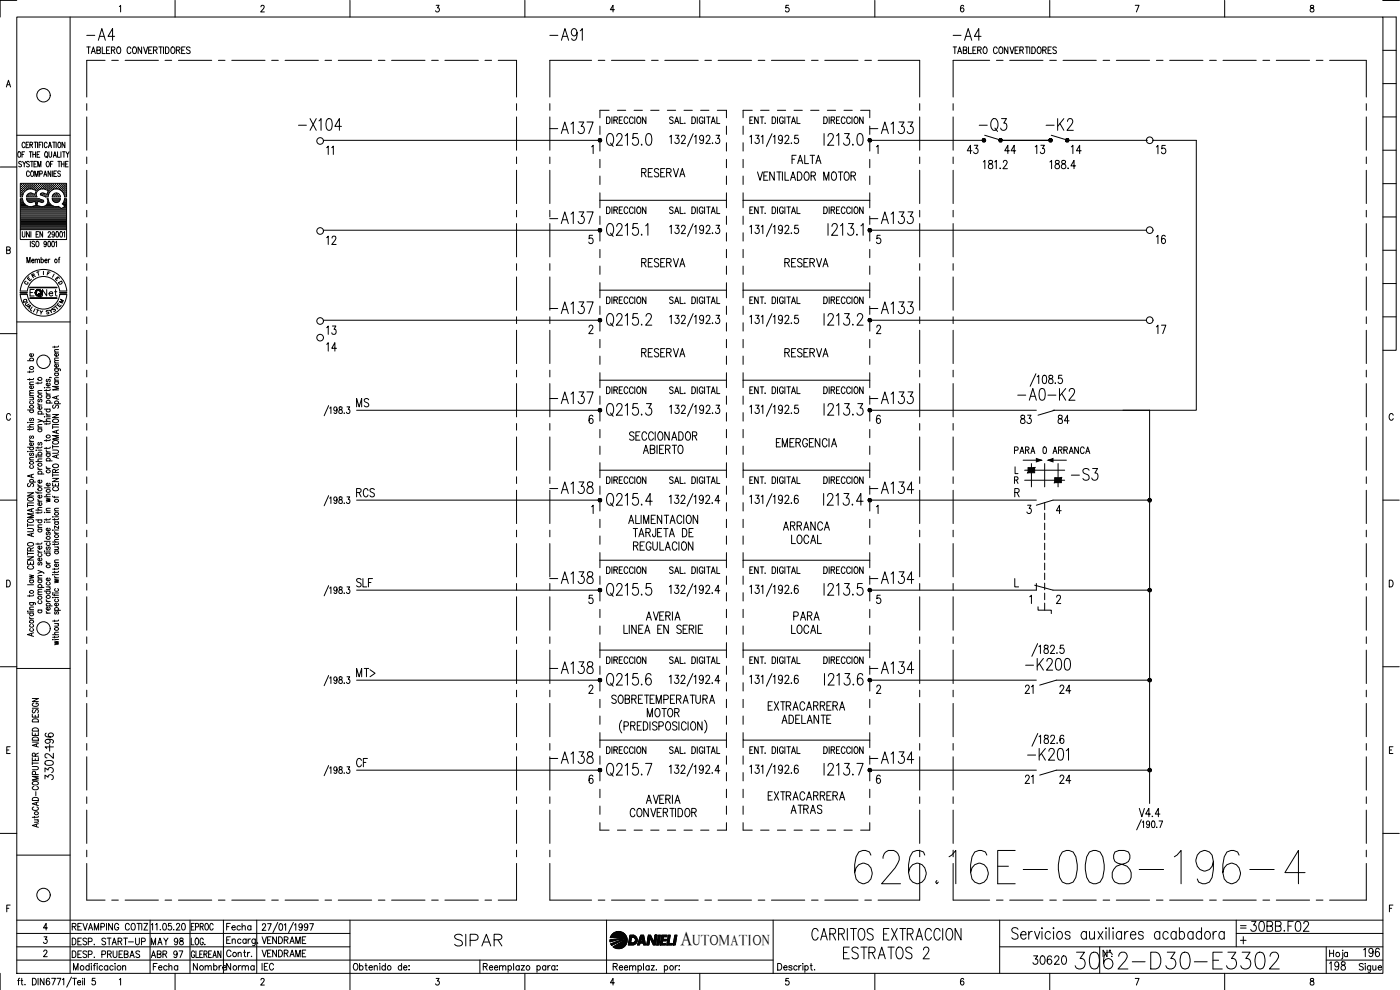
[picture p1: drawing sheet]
<svg xmlns="http://www.w3.org/2000/svg" width="420mm" height="297mm" viewBox="0 0 420 297" stroke-linecap="round" stroke-linejoin="round" font-family="sans-serif">
<defs><g id="words">
<text font-size="15" x="255.4" y="266.3">626.16E-008-196-4</text>
<text font-size="9.3" x="321.4" y="292.1">3062-D30-E3302</text>
<text font-size="7.5" x="292.8" y="40.6">-Q3</text>
<g font-size="7.1">
<text x="24.7" y="13.4">-A4</text>
<text x="163.7" y="13.4">-A91</text>
<text x="284.7" y="13.4">-A4</text>
<text x="88.2" y="40.2">-X104</text>
<text x="163.7" y="41.3">-A137</text>
<text x="259.6" y="41.3">-A133</text>
<text x="312.6" y="40.2">-K2</text>
<text x="163.7" y="68.4">-A137</text>
<text x="259.6" y="68.4">-A133</text>
<text x="163.7" y="95.2">-A137</text>
<text x="259.6" y="95.2">-A133</text>
<text x="163.7" y="122.4">-A137</text>
<text x="259.6" y="122.4">-A133</text>
<text x="304.1" y="121.4">-A0-K2</text>
<text x="163.7" y="149.2">-A138</text>
<text x="259.6" y="149.2">-A134</text>
<text x="320.3" y="145.3">-S3</text>
<text x="163.7" y="176.4">-A138</text>
<text x="259.6" y="176.4">-A134</text>
<text x="163.7" y="203.2">-A138</text>
<text x="259.6" y="203.2">-A134</text>
<text x="306.6" y="202.1">-K200</text>
<text x="163.7" y="230.4">-A138</text>
<text x="259.6" y="230.4">-A134</text>
<text x="307.3" y="229.3">-K201</text>
<text x="135.1" y="285">SIPAR</text>
<text x="251.9" y="288.9">ESTRATOS 2</text>
</g>
<text font-size="6.6" x="374.3" y="280.8">30BB.F02</text>
<g font-size="6.2">
<text x="105.8" y="123.5">MS</text>
<text x="308.7" y="290.7">30620</text>
<text x="397.9" y="292.5">198</text>
</g>
<text font-size="5.9" x="204.2" y="283.6">A</text>
<g font-size="5.7">
<text x="288.9" y="47.3">43</text>
<text x="300.2" y="47.3">44</text>
<text x="309.4" y="47.3">13</text>
<text x="320.3" y="47.3">14</text>
<text x="345.7" y="47.3">15</text>
<text x="236.4" y="50.4">FALTA</text>
<text x="191.2" y="54.3">RESERVA</text>
<text x="96.7" y="74.4">12</text>
<text x="345.7" y="74.4">16</text>
<text x="191.2" y="81.1">RESERVA</text>
<text x="234.2" y="81.1">RESERVA</text>
<text x="96.7" y="101.6">13</text>
<text x="345.7" y="101.2">17</text>
<text x="96.7" y="106.5">14</text>
<text x="191.2" y="108.3">RESERVA</text>
<text x="234.2" y="108.3">RESERVA</text>
<text x="305.2" y="128.4">83</text>
<text x="316.4" y="128.4">84</text>
<text x="105.8" y="150.3">RCS</text>
<text x="233.9" y="160.2">ARRANCA</text>
<text x="236.4" y="164.4">LOCAL</text>
<text x="105.8" y="177.4">SLF</text>
<text x="236.4" y="191.2">LOCAL</text>
<text x="237.1" y="187.3">PARA</text>
<text x="105.8" y="204.3">MT&gt;</text>
<text x="316.8" y="209.2">24</text>
<text x="193" y="216.3">MOTOR</text>
<text x="233.5" y="218.4">ADELANTE</text>
<text x="16.9" y="225.8" transform="rotate(-90 16.9 225.8)">196</text>
<text x="105.8" y="231.4">CF</text>
<text x="16.9" y="235.3" transform="rotate(-90 16.9 235.3)">3302-</text>
<text x="316.8" y="236.4">24</text>
<text x="229.3" y="241.3">EXTRACARRERA</text>
<text x="236" y="245.2">ATRAS</text>
<text x="408.2" y="288.2">196</text>
</g>
<g font-size="5.3">
<text x="100.9" y="47.6" transform="rotate(-90 100.9 47.6)">11</text>
<text x="310.8" y="209.2" transform="rotate(-90 310.8 209.2)">21</text>
<text x="310.8" y="236.4" transform="rotate(-90 310.8 236.4)">21</text>
<text x="44.1" y="284.7">MAY 98</text>
<text x="77.3" y="284.3">VENDRAME</text>
<text x="44.1" y="288.6">ABR 97</text>
<text x="56.8" y="292.5">Nombre</text>
<text x="66.7" y="292.5">Norma</text>
</g>
<g font-size="4.9">
<text x="11.6" y="90">Net</text>
<text x="303.4" y="137.2">PARA</text>
<text x="314.7" y="137.2">ARRANCA</text>
<text x="56.1" y="280.1">EPROC</text>
<text x="66.7" y="280.1">Fecha</text>
<text x="77.3" y="288.2">VENDRAME</text>
</g>
<g font-size="4.4">
<text x="8.1" y="84.7">R</text>
<text x="207.8" y="283.6">UTOMATION</text>
</g>
<g font-size="4">
<text x="7.1" y="85.4">E</text>
<text x="16.2" y="86.4">D</text>
<text x="5.6" y="92.1">Q</text>
<text x="6.3" y="92.8">U</text>
<text x="14.5" y="94.5">S</text>
<text x="15.2" y="93.8">T</text>
<text x="16.6" y="92.1">M</text>
</g>
<g font-size="3.5">
<text x="6" y="86.4">C</text>
<text x="14.5" y="84.3">I</text>
<text x="371.1" y="279.8">=</text>
</g>
</g></defs>
<!-- layer: DCA_A3E2|CART -->
<g fill="none" stroke="#000" stroke-width=".3">
<path d="M5 5.1h410v286.9h-410zM5 .1h-5v5M21 5.1v286.9M35.8 2l.4-.4v2M52.5 .1v5M78.3 2.1l.3-.5 .5 .1 .2 .3-.3 .7-.8 .9h1.1M105 .1v5M130.9 1.6h.9l-.5 .8a.6 .6 0 0 1 .5 .9 .6 .6 0 0 1-1.1-.1M157.5 .1v5M184.4 2.9h-1.2l.8-1.3v2M210 .1v5M236.7 1.6h-.8l-.1 .8a.63 .63 0 0 1 .9 .1 .63 .63 0 0 1-.1 .9 .63 .63 0 0 1-.9-.2"/>
<path d="M262.6 .1v5M289.2 1.9l-.3-.3a1.1 1.1 0 0 0-.7 1 1.1 1.1 0 0 0 .6 1 .56 .56 0 0 0 .6-.6 .56 .56 0 0 0-.5-.5 .56 .56 0 0 0-.7 .4M315 .1v5M340.7 1.6h1.1l-.8 2M367.5 .1v5M393.4 1.7v.6a.73 .73 0 0 1 .8 .4 .73 .73 0 0 1-.2 .9 .65 .65 0 0 1-.9-.7 .65 .65 0 0 1 .9-.5l.3-.3-.1-.4zM415 5.1h4v100h-4M415 .1h4.9M415 15.1h4M1.9 26.1l.6-2 .7 2M2.1 25.4h.8M415 35.1h4"/>
<path d="M415 25.1h4M0 50.1h5M5 40.6h16M5.5 45.6l.2-.1a.86 .86 0 0 1 .6 .9 .86 .86 0 0 1-.6 .8 1.2 1.2 0 0 1-.2-1.6zM6.2 56.9h.1M6.2 56.3h.1M6.2 55.7h.1M6.2 57.6h.1M6.2 58.2h.1M6.2 58.8h.1M6.2 59.8h.4M6.4 57.2h.2"/>
<path d="M6.4 56.6h.2M6.4 56h.2M6.4 55.3h.2M6.4 57.9h.2M6.4 58.5h.2M6.4 48.7a.41 .41 0 0 0-.6-.3 .41 .41 0 0 0 0 .7l.5 .2a.43 .43 0 0 1 0 .7 .43 .43 0 0 1-.7-.1M6.5 55.2v.2M6.5 55.9v.1M6.5 56.5v.2M6.5 57.1v.2M6.5 57.8v.1M6.5 58.4v.2"/>
<path d="M6.6 46.3h.5M6.7 59.6h-.6v9.3h13.9v-9.3h-.6M6.7 56.9h.2M6.7 56.3h.2M6.7 55.7h.2M6.7 57.6h.2M6.7 58.2h.1M6.7 59.6l.2 .7M6.8 48.4l.5 .8 .4-.8M6.8 55.6v.1M6.8 56.2v.2M6.8 56.8v.2"/>
<path d="M6.8 57.5v.1M6.8 58.1v.2M7 57.2h.2M7 56.6h.2M7 56h.2M7 55.3h.2M7.1 55.2v.2M7.1 55.9v.1M7.1 56.5v.2M7.1 57.1v.2M7.3 49.2v.9M7.3 56.9h.2"/>
<path d="M7.3 56.3h.2M7.3 55.7h.2M7.4 45.5h-.8v1.7M7.4 55.6v.1M7.4 56.2v.2M7.4 56.8v.2M7.5 43l-.3-.3a.86 .86 0 0 0-.6 .8 .86 .86 0 0 0 .6 .8l.3-.4M7.7 56.6h.1M7.7 56h.1M7.7 55.3h.1M7.7 55.2v.2M7.7 55.9v.1"/>
<path d="M7.7 56.5v.2M7.8 43.5h.5M7.9 59.6h3.7M8 56.9h.1M8 56.3h.1M8 55.7h.1M8 59.6l.1 .3M8 59.9l.7 .8h.9M8 55.6v.1M8 56.2v.2M8 56.8v.1M8.1 59.8h3.6"/>
<path d="M8.1 58.8h.1M8.3 56.6h.2M8.3 56h.2M8.3 55.3h.2M8.3 58.5h.2M8.4 55.2v.2M8.4 55.9v.1M8.4 56.5v.2M8.4 58.4v.2M8.6 56.3h.2M8.6 55.7h.2M8.6 58.8h.2"/>
<path d="M8.6 42.7h-.8v1.6h.8M8.6 58.2h.2M8.7 55.6v.1M8.7 56.2v.2M8.7 58.2v.1M8.7 58.7v.2M8.8 48.7l-.3-.3-.5 .3 .1 .4 .6 .2 .1 .6-.3 .2-.5-.2M8.8 51.7a.45 .45 0 0 0-.5-.4 .45 .45 0 0 0-.3 .6l.2 1h.3l.3-.3M8.8 45.5h.8M8.9 56.6h.2M8.9 56h.2M8.9 55.3h.2"/>
<path d="M8.9 58.5h.2M9 43.5l.7-.1v-.7h-.7v1.6M9 55.2v.2M9 55.9v.1M9 56.5v.1M9 58.4v.2M9.1 48.4h.9M9.2 45.5v1.7M9.2 56.3h.2M9.2 55.7h.2M9.2 58.2h.2M9.2 58.8h.2"/>
<path d="M9.3 55.6v.1M9.3 56.2v.2M9.3 58.1v.2M9.3 58.7v.2M9.4 51.4l.1-.1a.86 .86 0 0 1 .6 .8 .86 .86 0 0 1-.6 .8 1.2 1.2 0 0 1-.1-1.5zM9.4 43.5l.4 .8M9.6 48.4v1.7M9.6 56.6h.1M9.6 56h.1M9.6 55.3h.1M9.6 58.5h.1M9.7 55.2v.2"/>
<path d="M9.7 55.9v.1M9.7 56.5v.2M9.7 58.4v.2M9.9 46.3h.8M9.9 45.5v1.7M9.9 56.3h.1M9.9 55.7h.1M9.9 58.8h.1M9.9 56.8l1 .3-.4 1.2-1-.3M9.9 56.8a2.48 2.48 0 0 0-3.2 2.3M9.9 55.6v.1M9.9 56.2v.2"/>
<path d="M9.9 58.2v.1M9.9 58.7v.2M10.2 42.7h.8M10.2 49.2h.5M10.2 56.6h.2M10.2 56h.2M10.2 55.3h.2M10.2 58.5h.2M10.3 55.2v.2M10.3 55.9v.1M10.3 56.5v.2M10.3 58.4v.2"/>
<path d="M10.5 52.9v-1.6l.5 1.6 .4-1.6v1.6M10.5 56.3h.2M10.5 55.7h.2M10.5 58.8h.2M10.5 56.9h.2M10.6 55.6v.1M10.6 56.2v.2M10.6 56.8v.1M10.6 58.7v.2M10.6 42.7v1.6M10.6 58.2h.1M10.7 45.5v1.7"/>
<path d="M10.8 56.6h.2M10.8 56h.2M10.8 55.3h.2M10.9 55.2v.2M10.9 55.9v.1M10.9 56.5v.2M11 48.4h-.8v1.7h.8M11 57.2h.1M11.1 46.3h.5M11.1 56.9h.2M11.1 56.3h.2M11.1 55.7h.2"/>
<path d="M11.2 55.6v.1M11.2 56.2v.2M11.2 56.8v.2M11.3 42.7v1.6M11.3 50.1v-1.7l.5 1.7 .5-1.7v1.7M11.5 56.6h.1M11.5 56h.1M11.5 55.3h.1M11.6 55.2v.2M11.6 55.9v.1M11.6 56.5v.2M11.6 57.1a1.46 1.46 0 0 0-.5 2h-3.2l.7-1 1-.1"/>
<path d="M11.7 59.6l.2 .1M11.7 43.5h.5M11.8 56.3h.1M11.8 55.7h.1M11.9 55.6v.1M11.9 56.2v.2M11.9 59.7l1.1 .4v.5l-.2 .1M11.9 52.2l.7-.1v-.7l-.7-.1v1.6M11.9 45.5h-.8v1.7h.8M12.1 56.6h.2M12.1 56h.2M12.1 55.3h.2"/>
<path d="M12.2 55.2v.2M12.2 55.9v.1M12.2 56.5v.2M12.4 58l-.3 .2 .2 .3 1.4 .6h.7M12.4 56.3h.2M12.4 55.7h.2M12.4 58.2h.2M12.5 42.7h-.8v1.6M12.5 55.6v.1M12.5 56.2v.2M12.5 58.1v.2M12.7 56.6h.2"/>
<path d="M12.7 56h.2M12.7 55.3h.2M12.7 58.5h.2M12.8 42.7v1.6M12.8 56.7l.7 .1M12.8 56.7l-1.2 .3M12.8 55.2v.2M12.8 55.9v.1M12.8 56.5v.1M12.8 58.4v.2M13 56.3h.2M13 55.7h.2"/>
<path d="M13 58.2h.2M13.1 52.9l.5-1.6 .5 1.6M13.1 55.6v.1M13.1 56.2v.2M13.1 58.1v.2M13.2 58h-.9M13.3 52.4h.6M13.4 56.6h.1M13.4 56h.1M13.4 55.3h.1M13.4 58.5h.1M13.5 55.2v.2"/>
<path d="M13.5 55.9v.1M13.5 56.5v.2M13.5 58.4v.2M13.5 56.8l1 .3-.4 1.2-.9-.3M13.6 45.6l.2-.1a.86 .86 0 0 1 .6 .9 .86 .86 0 0 1-.6 .8 1.09 1.09 0 0 1-.2-1.6zM13.7 56.3h.1M13.7 55.7h.1M13.7 58.8h.1M13.8 55.6v.1M13.8 56.2v.2M13.8 58.7v.2M13.9 46.9l.4 .5"/>
<path d="M14 56.6h.2M14 56h.2M14 55.3h.2M14 58.5h.2M14.1 48.5l.1-.1a.86 .86 0 0 1 .6 .8 .86 .86 0 0 1-.6 .9 1.09 1.09 0 0 1-.1-1.6zM14.1 55.2v.2M14.1 55.9v.1M14.1 56.5v.2M14.1 58.4v.2M14.1 43l-.3-.3a.88 .88 0 0 0-.5 .8 .88 .88 0 0 0 .5 .8l.3-.4M14.1 59.6h.3M14.2 59.6a1.69 1.69 0 0 1-.4 1.9 1.69 1.69 0 0 1-1.9 .4"/>
<path d="M14.3 56.9h.2M14.3 56.3h.2M14.3 55.7h.2M14.3 58.2h.2M14.3 58.8h.1M14.4 55.6v.1M14.4 56.2v.2M14.4 56.8v.2M14.4 58.1v.2M14.4 59.6l.2 .7M14.5 57.6h.1M14.5 44.3l.5-1.6 .5 1.6"/>
<path d="M14.6 58.3l-.2 .8M14.6 57.2h.2M14.6 56.6h.2M14.6 56h.2M14.6 55.3h.2M14.7 45.5v1.5l.3 .2 .5-.2v-1.5M14.7 43.8h.6M14.7 57.8l-.1 .1M14.7 55.2v.2M14.7 55.9v.1M14.7 56.5v.2M14.7 57.1v.2"/>
<path d="M14.9 56.9h.2M14.9 56.3h.2M14.9 55.7h.2M15 55.6v.1M15 56.2v.2M15 56.8v.2M15.1 57.5l-.5 .8M15.1 57.5a2.47 2.47 0 0 1 2.7-.7 2.47 2.47 0 0 1 1.6 2.3h.6v-4.1h-13.9v4.1h.6M15.2 49.2h.4M15.2 51.3v1.6l-.8-1.6v1.6M15.3 56.6h.2M15.3 56h.2"/>
<path d="M15.3 55.3h.2M15.4 55.2v.2M15.4 55.9v.1M15.4 56.5v.2M15.6 56.3h.1M15.6 55.7h.1M15.6 59.1h2.5M15.6 59.6h2.5M15.7 55.6v.1M15.7 56.2v.2M15.7 56.8l-.1 .1M15.7 59.1a1.23 1.23 0 0 1 1.2-1.2 1.23 1.23 0 0 1 1.2 1.2"/>
<path d="M15.7 59.6l.1 .3M15.7 51.3v1.6M15.7 59.9a1.23 1.23 0 0 0 1.2 .9 1.23 1.23 0 0 0 1.2-.9M15.8 42.7h.8M15.8 59.8h2.2M15.9 48.4h-.7v1.7M15.9 56.6h.2M15.9 56h.2M15.9 55.3h.2M16 47.2l.5-1.7 .4 1.7M16 55.2v.2M16 55.9v.1"/>
<path d="M16 56.5v.2M16.1 58.5l-.1 .1M16.2 46.6h.6M16.2 52.1h.5M16.2 42.7v1.6M16.2 56.3h.2M16.2 55.7h.2M16.2 58.8h.2M16.3 55.6v.1M16.3 56.2v.2M16.3 58.2v.1M16.3 58.7v.2"/>
<path d="M16.3 58.2h.1M16.6 56.6h.1M16.6 56h.1M16.6 55.3h.1M16.6 58.5h.1M16.6 55.2v.2M16.6 55.9v.1M16.6 56.5v.1M16.6 58.4v.2M16.8 42.7v1.6M16.8 56.3h.2M16.8 55.7h.2"/>
<path d="M16.8 58.2h.2M16.8 58.8h.2M16.9 55.6v.1M16.9 56.2v.2M16.9 58.1v.2M16.9 58.7v.2M17 51.3h-.8v1.6h.8M17.2 56.6h.2M17.2 56h.2M17.2 55.3h.2M17.2 58.5h.2M17.3 45.5v1.7h.7"/>
<path d="M17.3 55.2v.2M17.3 55.9v.1M17.3 56.5v.1M17.3 58.4v.2M17.4 48.4h.8M17.5 56.3h.2M17.5 55.7h.2M17.5 58.8h.2M17.6 42.7h.1a.86 .86 0 0 1 .6 .8 .86 .86 0 0 1-.6 .8 1.2 1.2 0 0 1-.1-1.6zM17.6 55.6v.1M17.6 56.2v.2M17.6 58.7v.2"/>
<path d="M17.7 48.4v1.7M17.8 56.6h.2M17.8 56h.2M17.8 55.3h.2M17.9 55.2v.2M17.9 55.9v.1M17.9 56.5v.2M18.1 51.5a.41 .41 0 0 0-.6-.2 .41 .41 0 0 0 0 .7l.5 .2 .1 .5-.3 .2-.5-.2M18.1 56.9h.2M18.1 56.3h.2M18.1 55.7h.2M18.1 59.6v.3"/>
<path d="M18.2 55.6v.1M18.2 56.2v.2M18.2 56.8v.2M18.3 45.5v1.7M18.4 49.2h.8M18.4 48.4v1.7M18.5 56.6h.1M18.5 56h.1M18.5 55.3h.1M18.5 57.1l.1 .1M18.5 55.2v.2M18.5 55.9v.1"/>
<path d="M18.5 56.5v.2M18.8 45.5h.8M18.8 56.9h.1M18.8 56.3h.1M18.8 55.7h.1M18.8 57.5l.1 .1M18.8 55.6v.1M18.8 56.2v.2M18.8 56.8v.2M19.1 57.2h.2M19.1 56.6h.2M19.1 56h.2"/>
<path d="M19.1 55.3h.2M19.1 57.9h.2M19.2 45.5v1.7M19.2 55.2v.2M19.2 55.9v.1M19.2 56.5v.2M19.2 57.1v.2M19.2 57.8v.1M19.2 48.4v1.7M19.4 59.6l-.2 .7M19.4 56.9h.2M19.4 56.3h.2"/>
<path d="M19.4 55.7h.2M19.4 57.6h.2M19.4 58.2h.2M19.4 58.8h.2M19.5 42.7v1.6l-.9-1.6v1.6M19.5 55.6v.1M19.5 56.2v.2M19.5 56.8v.2M19.5 57.5v.1M19.5 58.1v.2M19.5 58.7v.2M19.5 59.8h.4"/>
<path d="M19.7 49.2h.5M19.7 57.2h.2M19.7 56.6h.2M19.7 56h.2M19.7 55.3h.2M19.7 57.9h.2M19.7 58.5h.2M19.8 45.5l.5 .8 .4-.8M19.8 55.2v.2M19.8 55.9v.1M19.8 56.5v.2M19.8 57.1v.2"/>
<path d="M19.8 57.8v.1M19.8 58.4v.2M20.3 46.3v.9M20.4 48.4h-.7v1.7h.7M415 55.1h4M415 45.1h4M2 75h.9l.1-.7-1-.2v2l1-.2 .1-.5-.4-.4M6.1 68.9v3h13.9v-3M6.2 64.5h13.7M6.2 64.2h13.7M6.2 63.9h13.7M6.2 63.6h13.7"/>
<path d="M6.2 63.3h13.7M6.2 62.9h13.7M6.2 62.6h12M6.2 62.3h11.7M6.2 62h2.3M6.2 61.7h1.6M6.2 61.4h1.2M6.2 61h.9M6.2 60.7h.7M6.2 60.4h.6M6.2 60.1h.5M6.2 64.8h13.7"/>
<path d="M6.2 65.2h13.7M6.2 65.5h13.7M6.2 65.8h13.7M6.2 66.1h13.7M6.2 66.4h13.7M6.2 66.7h13.7M6.2 67.1h13.7M6.2 67.4h13.7M6.2 67.7h13.7M6.2 68h13.7M6.2 68.4h13.7M6.2 68.7h13.7"/>
<path d="M6.7 69.5v1.4l.3 .2 .5-.2v-1.4M6.9 60.4l.2 .4a2.5 2.5 0 0 0 2.8 1.1M8.1 78.9v-1.7l.5 1.7 .4-1.7v1.7M8.2 60.1h4.5M8.5 60.4h1.7M8.8 69.5v1.6l-.8-1.6v1.6M9.1 72.4v1.6M9.3 69.5v1.6M9.5 78.2h.7l-.1-.4a.48 .48 0 0 0-.6 .5 .48 .48 0 0 0 .6 .5l.1-.2M9.5 60.7l1-.3 .3 1.2-.9 .3M9.9 62h2.1M10.4 72.6a.41 .41 0 0 0-.7-.2 .41 .41 0 0 0 .1 .7l.5 .2 .1 .5-.3 .2-.5-.2"/>
<path d="M10.5 78l.3-.2h.3l.1 1.1M10.5 77.8v1.1M10.6 60.4h.7M10.7 60.7h.5M10.8 61h.3M10.8 61.7h.3M10.8 61.4h.2M10.8 70.3h.5M11 72.5l.1-.1a.82 .82 0 0 1 .6 .8 .82 .82 0 0 1-.7 .8l-.2-.6zM11.2 78l.3-.2h.3l.1 1.1M11.6 69.5h-.8v1.6h.8M11.7 60.4h1.3"/>
<path d="M12.3 60.7l-.9-.3-.3 1.2 .8 .3M12.3 78l.1-.2a.48 .48 0 0 1 .6 .5 .48 .48 0 0 1-.6 .5l-.1-.2M12.3 77.2v1.7M12.4 60.7l.4 .1M12.8 69.5v1.6l-.8-1.6v1.6M13.3 62h2.9M13.5 78.2h.6v-.4a.48 .48 0 0 0-.6 .5 .48 .48 0 0 0 .6 .5v-.2M13.9 61.7h1.6M13.9 72.9l-.1 .4a.46 .46 0 0 1-.6-.4 .46 .46 0 0 1 .6-.4 .85 .85 0 0 1 .2 .9 .85 .85 0 0 1-.7 .6l-.1-.2M14.1 61.4h1M14.3 61h.5M14.4 69.9l.3-.4 .4 .2v.4l-.7 1h.8"/>
<path d="M14.4 60.7h.2M14.4 60.4h.1M14.5 72.5l.2-.1a.96 .96 0 0 1 0 1.6l-.3-.7zM14.5 77.8v1.1M14.6 60.4l.5 .8M15 77.8l-.5 .4M15.1 61.2a3.1 3.1 0 0 0 2.6 .8l.6 .6 1.1-.6M15.7 72.5l.2-.1a.96 .96 0 0 1 0 1.6l-.4-.7zM15.9 60.1h2M16.2 60.4h1.4M16.3 70l-.1 .5a.43 .43 0 0 1-.6-.5 .43 .43 0 0 1 .7-.2v1.1l-.3 .2-.4-.2M16.7 72.7l.3-.3v1.6"/>
<path d="M16.9 69.6l.2-.1a.96 .96 0 0 1 0 1.6l-.3-.6zM17.5 77.8h.4M18 77.2l-.3 .3v1.4M18.1 69.6l.2-.1a.96 .96 0 0 1 0 1.6l-.4-.6zM18.5 62.6h1.4M18.7 61.2l.8 .7M18.9 61h1M19 62.3h.9M19 61.4h.9M19.1 69.8l.3-.3v1.6M19.1 60.7h.8M19.2 60.4l-.5 .8"/>
<path d="M19.3 61.7h.6M19.3 60.4h.6M19.4 60.1h.5M19.6 62h.3M415 75.1h4M415 65.1h4M5 96.6h16M6.1 87.3a7 7 0 0 1 7-6.5 7 7 0 0 1 6.9 6.5M6.1 88.4a7 7 0 0 0 7 6.5 7 7 0 0 0 6.9-6.5M8.2 87.3a4.9 4.9 0 0 1 4.9-4.3 4.9 4.9 0 0 1 4.8 4.3M8.2 88.4a4.9 4.9 0 0 0 4.9 4.3 4.9 4.9 0 0 0 4.8-4.3M9 86.2h8.1v.1h-8.1"/>
<path d="M9 89.4h8.1v.1h-8.1zM9.1 86.3h7.9M9.1 89.4h7.9M10.2 86.9h-1.2v1.9M11 92.9l.7 .2M11.3 93l-.3 1M12 93.2l.4 .6 .4-.5M12.4 93.8l-.1 .5M415 95.1h4M415 85.1h4M0 100.1h5M8.3 108.2h1.8"/>
<path d="M8.9 111.3v.5M8.9 113.6v.5M8.9 119.2h1.2M8.9 118.7h1.2M8.9 115.4h1.2M9.1 108.2l-.1-.1a.53 .53 0 0 1 .5-.7 .53 .53 0 0 1 .5 .7l-.2 .1M9.7 119.2l.4 .4-.1 .3-1.1 .1M9.8 115.8l.2 .1a.52 .52 0 0 1-.5 .7 .52 .52 0 0 1-.4-.7l.3-.1v.8M9.8 106.1l.2 .1a.52 .52 0 0 1-.5 .8 .52 .52 0 0 1-.4-.8l.3-.1v.9M10.1 117.9l-1.1 .1-.1 .3 .3 .4M10.1 117.2h-1.1l-.1 .4 .3 .3M10.1 114.6l-1.1 .1-.1 .3 .3 .4"/>
<path d="M10.1 113.5l-.1 .3-1.7 .1M10.1 111.3l-.4 .3h-1.4M11.4 114.7v.5M11.4 118h1.2M11.6 119.8l-.2 .3 .2 .5 .5-.7h.4l.1 .4-.3 .3M12.6 117.2h-1.1l-.1 .4 .3 .4M12.6 114.6l-.1 .3-1.7 .1M13.4 116.4h.1M13.9 117.7l.1 .4 .4 .2M13.9 116.9v.5M13.9 118.8h1.2M13.9 118.3h1.2"/>
<path d="M13.9 116.3h1.2M14.1 118.8l-.1 .1a.52 .52 0 0 0 .5 .7 .52 .52 0 0 0 .3-.8M14.1 113.8l-.2 .3 .1 .4h.3l.3-.6 .2-.1 .3 .3-.3 .4M14.8 115l.2 .1a.52 .52 0 0 1-.5 .7 .52 .52 0 0 1-.4-.8h.3v.8M15 113.2l.4 .2M15.1 116.8l-.4 .4h-1.4M16.4 110.6l1.6 .1 .1 .5M16.4 103.9v.4M16.4 114.5h1.2M16.4 114.1h1.2M16.4 112h1.2M16.4 108.9h1.2"/>
<path d="M16.4 105.6h1.2M16.6 114.5l-.1 .2a.52 .52 0 0 0 .5 .7 .52 .52 0 0 0 .3-.9M16.6 112l-.1 .1a.53 .53 0 0 0 .5 .7 .53 .53 0 0 0 .5-.7l-.2-.1M16.6 110.6a.55 .55 0 0 0 .3 1 .55 .55 0 0 0 .7-.7l-.3-.3M17 118.9v.7M17.3 109.3l.2 .2a.52 .52 0 0 1-.5 .7 .52 .52 0 0 1-.4-.8l.3-.1v.9M17.3 106l.2 .2a.52 .52 0 0 1-.5 .7 .52 .52 0 0 1-.4-.8l.3-.1v.9M17.6 118.7l-1.8 .6 1.8 .5M17.6 115.9h-1.8l1.8 .6-1.8 .5h1.8M17.6 113.3l-1.1 .1-.1 .3 .3 .4M17.6 108.2h-1.1l-.1 .4 .3 .3M17.6 107.4l-1.1 .1-.1 .3 .3 .4"/>
<path d="M17.6 104.9h-1.1l-.1 .4 .3 .3M17.6 103.8l-.4 .3h-1.4M3.1 124.6a.61 .61 0 0 0-.7-.5 .61 .61 0 0 0-.5 .7v.5a.61 .61 0 0 0 .5 .8 .61 .61 0 0 0 .7-.5M8.3 135.5h.2zM8.3 126.8h.2zM8.3 128.1h1.8M8.3 134.2h1.8M8.3 123h1.8M8.9 131.9l.1 .3 .4 .2M8.9 128.6v.5M8.9 138h1.2M8.9 135.5h1.2"/>
<path d="M8.9 132.4h1.2M8.9 126.8h1.2M9.1 139.7a.55 .55 0 0 0 .3 .9 .55 .55 0 0 0 .7-.6l-.3-.3M9.1 136l-.2 .2 .1 .4h.3l.3-.6h.2l.3 .2-.3 .5M9.1 134.2l-.1 .1a.53 .53 0 0 0 .5 .7 .53 .53 0 0 0 .5-.7l-.2-.1M9.1 130.8l-.2 .3 .2 .5 .5-.7h.4l.1 .4-.3 .3M9.1 125.5l-.2 .3 .1 .4h.3l.3-.6 .2-.1 .3 .3-.3 .5M9.1 123l-.1 .1a.53 .53 0 0 0 .5 .7 .53 .53 0 0 0 .5-.7l-.2-.1M9.1 120.4l-.1 .1a.53 .53 0 0 0 .5 .7 .53 .53 0 0 0 .5-.7l-.2-.1M9.8 132.9a.49 .49 0 0 1 0 .6 .49 .49 0 0 1-.7 .1 .49 .49 0 0 1 0-.7h.3v.8M10.1 137.2l-1.1 .1-.1 .4 .3 .3M10.1 128.6l-.4 .3h-1.4"/>
<path d="M10.1 127.4l-1.1 .1-.1 .3 .3 .3M10.8 137.1h.2zM10.8 135.1h.2zM10.8 138.5h1.8M10.8 136.6h1.8M11.4 125.8l1.2 .5-1.2 .4M11.4 120.9l.1 .4 .4 .2M11.4 134.1v.5M11.4 137.1h1.2M11.4 135.1h1.2M11.4 128.7h1.2M11.4 128.2h1.2"/>
<path d="M11.4 124.2h1.8M11.4 121.5h1.2M11.6 136.6a.51 .51 0 0 1 0-.8 .51 .51 0 0 1 .7 0 .51 .51 0 0 1 0 .8M11.6 132.7l-.2 .3 .1 .5h.3l.3-.7 .2-.1 .3 .3-.3 .5M11.6 128.7a.51 .51 0 0 0 0 .7 .51 .51 0 0 0 .7 0 .51 .51 0 0 0 0-.7M11.6 124.2a.51 .51 0 0 1 0-.7 .51 .51 0 0 1 .7 0 .51 .51 0 0 1 0 .7M12.3 122l.2 .1a.53 .53 0 0 1-.5 .7 .53 .53 0 0 1-.4-.8h.3v.8M12.6 137.7l-1.1 .1-.1 .4 .3 .3M12.6 134l-.4 .4h-1.4M12.6 127.4l-1.1 .1-.1 .3 .3 .4M12.6 126.3l.5 .2 .1 .3M13.3 126.4h1.8"/>
<path d="M13.3 122.8h1.8M13.4 125.1h.1M13.9 140l.1 .3 .4 .2M13.9 135.1l.1 .3 .4 .2M13.9 124l.1 .3 .4 .2M13.9 126.9v.5M13.9 131.9v.5M13.9 134.2v.5M13.9 138.3h1.8M13.9 136.1h1.2M13.9 135.6h1.2M13.9 125h1.2"/>
<path d="M13.9 124.5h1.2M13.9 120.9h1.8M14.1 138.3l-.1-.1a.52 .52 0 0 1 .5-.8 .52 .52 0 0 1 .3 .9M14.1 136.1l-.1 .2a.52 .52 0 0 0 .5 .7 .52 .52 0 0 0 .3-.9M14.1 122.8a.49 .49 0 0 0 0 .7 .49 .49 0 0 0 .7 0 .49 .49 0 0 0 0-.7M14.1 120.9l-.1-.1a.52 .52 0 0 1 .5-.7 .52 .52 0 0 1 .3 .8M15.1 134.1l-.4 .4h-1.4M15.1 131.9l-.4 .3h-1.4M15.1 126.9l-.4 .3h-1.4M15.1 125.6l-1.1 .1-.1 .4 .3 .3M15.8 135h1.3l.5 .5-.3 .5h-1.5M15.8 124.4h1.8l-1.8 .9h1.8"/>
<path d="M15.8 128.1h1.8M15.8 127.7v.9M15.8 133.5v1M15.8 134h1.8M15.8 127.4h1.8M15.9 139.5a.88 .88 0 0 1 1-.3 .88 .88 0 0 1 .6 .9 .88 .88 0 0 1-1 .3 .88 .88 0 0 1-.6-.9zM15.9 132.4a.88 .88 0 0 1 1-.3 .88 .88 0 0 1 .6 .9 .88 .88 0 0 1-1 .3 .88 .88 0 0 1-.6-.9zM15.9 126a.88 .88 0 0 1 1-.3 .88 .88 0 0 1 .6 .9 .89 .89 0 0 1-1 .3 .89 .89 0 0 1-.6-.9zM16 121.5l-.2 .4 .1 .5h.6l.4-.8 .4-.1 .3 .4-.3 .6M16.4 121.1h1.8M16.6 121.1l-.1-.1a.51 .51 0 0 1 .5-.7 .51 .51 0 0 1 .3 .8M17 129.2v.7"/>
<path d="M17 136.6v.7M17.6 136.4l-1.8 .6 1.8 .5M17.6 130.7h-1.8l1.8 .5-1.8 .6h1.8M17.6 129l-1.8 .6 1.8 .5M418.1 124.6a.63 .63 0 0 0-.7-.5 .63 .63 0 0 0-.5 .7v.5a.63 .63 0 0 0 .5 .8 .63 .63 0 0 0 .7-.5M0 150.1h5M8.3 158.6h1.3l.5 .4-.1 .3-.4 .2h-1.3M8.3 147.9h1.8l-1.8 .9h1.8M8.3 151.2v.9M8.3 157.1v.9M8.3 157.6h1.8M8.3 151.7h1.8"/>
<path d="M8.3 150.9h1.8M8.3 156a.9 .9 0 0 1 1.1-.4 .9 .9 0 0 1 .6 .9 1.06 1.06 0 0 1-1.7-.4zM8.3 149.5a.9 .9 0 0 1 1.1-.4 .9 .9 0 0 1 .6 1 1.03 1.03 0 0 1-1.7-.4zM8.6 145.1l-.3 .3v.5h.7l.3-.7 .5-.1 .3 .3-.3 .6M8.9 144.6h1.8M9.1 144.6l-.1-.1a.53 .53 0 0 1 .5-.7 .53 .53 0 0 1 .5 .7l-.2 .1M9.5 142.5v.7M9.5 152.7v.7M10.1 160l-1.8 .5 1.8 .5M10.1 154.2h-1.8l1.8 .5-1.8 .6h1.8M10.1 152.6l-1.8 .5 1.8 .6M10.1 142.3l-1.8 .5 1.8 .6"/>
<path d="M10.8 147.6l.3 .3h1.5M10.8 156h1.8M10.8 153.1h1.8M11.4 149.8l.1 .4 .4 .2M11.4 145.3l.1 .4 .4 .2M11.4 140.2l.1 .4 .4 .2M11.4 147.6v.5M11.4 153.6v.5M11.4 158.8h1.2M11.4 158.3h1.2M11.4 150.4h1.2M11.4 145.9h1.2"/>
<path d="M11.4 142.2h1.8M11.4 140.8h1.2M11.6 158.8a.49 .49 0 0 0 0 .7 .49 .49 0 0 0 .7 0 .49 .49 0 0 0 0-.7M11.6 156a.51 .51 0 0 0 0 .7 .51 .51 0 0 0 .7 0 .51 .51 0 0 0 0-.7M11.6 142.2a.51 .51 0 0 1 0-.7 .51 .51 0 0 1 .7 0 .51 .51 0 0 1 0 .7M12.3 150.8a.5 .5 0 0 1 .1 .8 .5 .5 0 0 1-.7 0 .5 .5 0 0 1 0-.8h.2v.9M12.3 148.6a.51 .51 0 0 1 0 .7 .51 .51 0 0 1-.7 0 .51 .51 0 0 1 0-.7h.3v.8M12.3 144a.5 .5 0 0 1 .1 .8 .5 .5 0 0 1-.7 0 .5 .5 0 0 1 0-.8h.2v.9M12.6 157.5h-1.1l-.1 .4 .3 .4M12.6 153.5l-.1 .3-1.7 .1M12.6 152.3h-1.1l-.1 .4 .3 .4M13.3 149h1.8"/>
<path d="M13.3 146.4h1.8M13.4 156.7h.1M13.4 153.8h.1M13.9 149.5l1.2 .3-1.2 .3 1.2 .2-1.2 .3M13.9 156.7h1.2M13.9 155.6v.6M13.9 153.8h1.2M13.9 153.3h1.2M13.9 140.5h1.2M14.1 159.8l-.2 .2 .2 .5 .5-.7h.4l.1 .4-.3 .3M14.8 158.5l.2 .1a.53 .53 0 0 1-.5 .7 .53 .53 0 0 1-.4-.8h.3v.8M14.8 145l.2 .1a.52 .52 0 0 1-.5 .7 .52 .52 0 0 1-.4-.7l.3-.1v.8"/>
<path d="M15.1 155.6l-.4 .3h-1.4M15.1 152.5l-1.1 .1-.1 .3 .3 .4M15.1 148.3l-1.1 .1-.1 .3 .3 .3M15.8 159h.2zM15.8 155.1h.2zM15.8 148.8l.3 .4h1.5M15.8 144.9v.9h1.8v-.9M15.8 143.5h1.8l-1.8 1h1.8M15.8 142.5h1.8M15.8 142.1v.9M16.2 146.2a.54 .54 0 0 0-.4 .7 .54 .54 0 0 0 .7 .4h.4a.54 .54 0 0 0 .7-.4 .54 .54 0 0 0-.5-.7M16.4 159.5l.1 .3 .4 .2"/>
<path d="M16.4 153.3h1.2M16.4 148.9v.5M16.4 155.6v.5M16.4 159h1.2M16.4 156.6h1.2M16.4 155.1h1.2M16.6 156.6l-.1 .1a.53 .53 0 0 0 .5 .7 .53 .53 0 0 0 .5-.7l-.2-.1M16.6 141.8v-.8l-.6-.1-.2 .9h1.8M16.6 145.3v.5M17.6 157.8v.8l-1.2-.8v.8M17.6 155.6l-.4 .3h-1.4M17.6 152.5l-1.1 .1-.1 .3 .3 .4"/>
<path d="M17.6 140.8l-1 .5M415 150.1h4.9M2 174.1a1.02 1.02 0 0 1 1.1 1 1.02 1.02 0 0 1-1.1 1zM8.3 168.4v.9h1.8v-.9M8.3 167.1h1.8l-1.8 .9h1.8M8.3 175.5h1.8M8.3 166.1h1.8M8.3 165.6v.9M8.3 163a1.05 1.05 0 0 1 1.8 .4 1.02 1.02 0 0 1-1 .5 1.02 1.02 0 0 1-.8-.7zM8.7 169.7a.53 .53 0 0 0-.4 .7 .53 .53 0 0 0 .7 .4h.4a.53 .53 0 0 0 .7-.4 .53 .53 0 0 0-.4-.7M8.9 172.5l1.2 .2-1.2 .3 1.2 .3-1.2 .3M8.9 178.5v.5"/>
<path d="M8.9 174.1h1.2M9.1 174.1l-.1 .1a.52 .52 0 0 0 .5 .7 .52 .52 0 0 0 .3-.8M9.1 165.3v-.8h-.8v.8h1.8M9.1 168.8v.5M9.5 160.1v.8M10.1 178.5l-.4 .3h-1.4M10.1 164.3l-1 .5M11.4 171.1l1.2 .5-1.2 .4M11.4 165.1l.1 .4 .4 .2M11.4 178.4h1.2M11.4 176.3h1.8M11.4 174h1.2"/>
<path d="M11.4 173.5h1.2M11.4 165.7h1.2M11.4 162.9v.5M11.6 176.3a.51 .51 0 0 1 0-.8 .51 .51 0 0 1 .7 0 .51 .51 0 0 1 0 .8M11.6 174a.51 .51 0 0 0 0 .7 .51 .51 0 0 0 .7 0 .51 .51 0 0 0 0-.7M11.6 168.7l-.2 .3 .1 .5h.3l.3-.7 .2-.1 .3 .3-.3 .5M11.6 166.1a.51 .51 0 0 0 0 .7 .51 .51 0 0 0 .7 0 .51 .51 0 0 0 0-.7M12.3 167.4a.5 .5 0 0 1 .1 .8 .5 .5 0 0 1-.7 0 .5 .5 0 0 1 0-.8h.2v.9M12.3 163.9a.5 .5 0 0 1 .1 .7 .5 .5 0 0 1-.7 0 .5 .5 0 0 1 0-.7h.2v.8M12.6 177.6l-1.1 .1-.1 .4 .3 .3M12.6 176.8l-1.1 .1-.1 .4 .3 .3M12.6 172.7h-1.1l-.1 .4 .3 .4"/>
<path d="M12.6 171.6l.6 .3v.2M12.6 162.8l-.4 .4h-1.4M13.3 165.3h.2zM13.3 177.4h1.8M13.3 165.9h1.8M13.3 162.4h1.8M13.9 179.9l.1 .3 .4 .3M13.9 168.4l.1 .4 .4 .2M13.9 176.1h1.2M13.9 169h1.2M13.9 165.3h1.2M14.1 177.4a.49 .49 0 0 0 0 .7 .49 .49 0 0 0 .7 0 .49 .49 0 0 0 0-.7"/>
<path d="M14.1 174.7l-.1 .2a.51 .51 0 0 0 .5 .6 .51 .51 0 0 0 .3-.8M14.1 165.9l-.1 .2a.52 .52 0 0 0 .5 .7 .52 .52 0 0 0 .3-.9M14.1 164.1l-.2 .3 .2 .5 .5-.7h.4l.1 .4-.3 .3M14.1 162.8l-.1 .2a.52 .52 0 0 0 .5 .7 .52 .52 0 0 0 .3-.9M14.7 176.1l.4 .4-.1 .3-1.1 .1M14.8 173.4a.5 .5 0 0 1 0 .7 .5 .5 0 0 1-.6 .1 .5 .5 0 0 1-.1-.7l.3-.1v.9M15.8 179.3h.2zM15.8 178.3l.3 .3h1.5M15.8 177.9h.2zM15.8 172.4h.2zM15.8 162.6h1.8M16.4 173.8l1.2 .3-1.2 .3 1.2 .2-1.2 .3"/>
<path d="M16.4 172.8l.1 .4 .4 .2M16.4 165.3h1.2M16.4 163.1v.5M16.4 170.5v.5M16.4 171.4v.5M16.4 178.3v.5M16.4 179.3h1.2M16.4 177.9h1.2M16.4 173.4h1.2M16.4 172.4h1.2M16.4 168.8h1.2M16.4 164.1h1.2"/>
<path d="M16.4 160h1.2M16.6 179.7l-.1 .2a.51 .51 0 0 0 .5 .7 .51 .51 0 0 0 .3-.9M16.6 176.6l-.1 .1a.53 .53 0 0 0 .5 .7 .53 .53 0 0 0 .5-.7l-.2-.1M16.6 165.3l-.1 .2a.51 .51 0 0 0 .5 .7 .51 .51 0 0 0 .3-.9M17.2 164.1l.4 .4-.1 .3-1.1 .1M17.3 169.2l.2 .1a.51 .51 0 0 1-.5 .7 .51 .51 0 0 1-.4-.7l.3-.1v.8M17.6 171.4l-.4 .3h-1.4M17.6 170.4l-.1 .3-1.7 .1M17.6 168l-1.1 .1-.1 .3 .3 .4M17.6 163l-.1 .3-1.7 .1M17.6 161.9h-1.1l-.1 .3 .3 .4M416.9 174.1a1.03 1.03 0 0 1 1.2 1 1.03 1.03 0 0 1-1.2 1z"/>
<path d="M8.3 183.4h.2zM8.3 183.9h1.8M8.9 185.1l.1 .3 .4 .3M8.9 180.8l1.6 .1 .1 .5M8.9 185.7h1.2M8.9 183.4h1.2M8.9 182.9h1.2M9.1 188.6l-.1 .2a.53 .53 0 0 0 .5 .6 .53 .53 0 0 0 .5-.6l-.2-.2M9.1 187.4l-.1 .1a.51 .51 0 0 0 .6 .7 .51 .51 0 0 0 .2-.8M9.1 183.9l-.1 .2a.51 .51 0 0 0 .6 .7 .51 .51 0 0 0 .2-.9M9.1 180.8a.55 .55 0 0 0 .3 .9 .55 .55 0 0 0 .7-.7l-.3-.2M9.5 190.1v.6"/>
<path d="M10.1 189.9l-1.8 .5 1.8 .6M10.1 182.1l-1.1 .1-.1 .4 .3 .3M11.4 183h1.2M11.6 183a.49 .49 0 0 0 0 .7 .49 .49 0 0 0 .7 0 .49 .49 0 0 0 0-.7M11.6 180.2a.51 .51 0 0 0 0 .8 .51 .51 0 0 0 .7 0 .51 .51 0 0 0 0-.8M13.9 183.4l.1 .4 .4 .2M13.9 184h1.2M13.9 181.8h1.8M13.9 180.5h1.2M14.1 181.8l-.1-.1a.52 .52 0 0 1 .5-.7 .52 .52 0 0 1 .3 .8M14.8 182.2l.2 .2a.52 .52 0 0 1-.5 .7 .52 .52 0 0 1-.4-.8l.3-.1v.9M15.8 191.9h.2z"/>
<path d="M15.8 190.4h1.8M16.4 192.3l1.2 .3-1.2 .3 1.2 .3-1.2 .2M16.4 191.9h1.2M16.4 186v.5M16.4 190.9v.5M16.4 187.1h1.2M16.4 183.1h1.8M16.6 183.5l-.2 .3 .1 .4h.3l.3-.6 .2-.1 .3 .3-.3 .5M16.6 183.1l-.1-.1a.52 .52 0 0 1 .5-.7 .52 .52 0 0 1 .3 .8M17.2 187.1l.4 .3-.1 .4-1.1 .1M17.3 181l.2 .1a.52 .52 0 0 1-.5 .7 .52 .52 0 0 1-.4-.8h.3v.8M17.6 190.9l-.4 .3h-1.4"/>
<path d="M17.6 189.7l-1.1 .1-.1 .3 .3 .3M17.6 186l-.4 .3h-1.4M0 200.1h5M5 200.6h16M415 200.1h4.9M2 225h.7M3 224.1h-1v2h1M417 225h.7M418 224.1h-1v2h1M0 250h5M5 256.6h16M415 250h4.9"/>
<path d="M2 272.5h.7M3 271.6h-1v2M5 276.1h410M45 276.1v15.9M57 276.1v15.9M67.1 276.1v15.9M77 276.1v15.9M105 276.1v20.9M182 276.1v15.9M184.1 279.9h3.1M184.3 279.8h2.6M184.6 279.7h2"/>
<path d="M185 279.6h1.3M232 276.1v15.9M300 276.1v15.9M371 276.1v8M417 272.5h.7M418 271.6h-1v2M0 292v5M5 280.1h100M5 284.1h100M5 288.1h227M5.3 294.2h.5M5.9 293.5l-.4 .4v1.6"/>
<path d="M6.3 294.2h.5M6.5 293.5v1.6l.4 .4M7.5 295.3v.1M9.7 293.5a1.01 1.01 0 0 1 1.2 1 1.01 1.01 0 0 1-1.2 1zM11.4 293.5v2M13.2 293.5v2l-1.1-2v2M14.9 293.8l-.5-.3a1.15 1.15 0 0 0 0 2 .57 .57 0 0 0 .5-.8 .57 .57 0 0 0-.9-.1l-.1 .3M15.5 293.5h1.1l-.8 2M17.1 293.5h1.1l-.8 2M18.7 293.9l.4-.4v2M21.5 293.1l-1.5 3.1M21.8 293.5h1.1"/>
<path d="M22.4 293.5v2M23.2 294.8h1v-.2a.53 .53 0 0 0-.7-.4 .53 .53 0 0 0-.3 .8l.5 .5 .5-.2M24.8 293.5v.2zM24.8 294.2v1.3M25.4 293.5v2M28.5 293.5h-.8l-.1 .9a.63 .63 0 0 1 1 0 .63 .63 0 0 1-.1 .9 .63 .63 0 0 1-.9-.2M35.8 293.9l.4-.3v2M52.5 292v5M78.3 294l.3-.4 .5 .1 .2 .2-.3 .7-.8 1h1.1M130.9 293.6h.9l-.5 .7a.6 .6 0 0 1 .5 1 .6 .6 0 0 1-1.1-.1M144 288.1v3.9M157.5 292v5"/>
<path d="M183 282.5h.3M183 282.4h.9M183 282.3h1.4M183 282.1h1.9M183.1 282l3-.4 .1 .2-3.1 .8zM183.1 281.3h2.7l.3 .2M183.1 282h2.2M183.2 281.2h4.9M183.3 281h4.7M183.3 283.2l.3 .5 3-1.5-.1-.2-3.2 1.2h1.3M183.3 280.9h4.7M183.3 283.3h1"/>
<path d="M183.4 280.8h4.5M183.4 283.4h.6M183.5 280.6h4.3M183.5 283.6h.2M183.6 280.5h4.1M183.6 283.1h1.3M183.7 280.4h3.9M183.8 280.2h3.7M183.9 280.1h3.4M184 282.9h1.1M184.1 284.1h3.1M184.1 281.8h1.7"/>
<path d="M184.1 284h3.3M184.2 284.3h2.8M184.4 282.8h1M184.4 283.9h3.1M184.4 294.9h-1.2l.8-1.3v2M184.5 284.4h2.3M184.6 283.7h3M184.7 282.6h1M184.8 284.6h1.6M184.9 283.6h2.8M185.1 282.5h.9M185.1 283.4h2.7"/>
<path d="M185.1 281.7h1.1M185.3 283.3h2.6M185.5 282.4h.8M185.5 283.2h2.5M185.8 283.1h2.2M185.8 282.3h.7M186 281.5h.7M186.1 282.9h2M186.2 282.1h.4M186.3 282.8h1.8M186.3 281.8l1.2-.2-1 .4zM186.4 281.8h.4"/>
<path d="M186.5 282.6h1.7M186.6 281.7h.6M186.7 282.2l.2 .2-2.9 1.7M186.7 282.2l1.5-.8a2.6 2.6 0 0 1-1.1 2.9 2.6 2.6 0 0 1-3.1-.2M186.7 282.5h1.5M186.8 282.3h1.4M186.9 282.4h1.3M186.9 282.1h1.3M187 281.5h.3M187 281.6h.3M187.2 282h1M187.5 281.8h.7"/>
<path d="M187.7 281.6h.5M187.8 281.7h.4M188.1 281.2l-2 .3M188.1 281.2a2.6 2.6 0 0 0-2.5-1.7 2.6 2.6 0 0 0-2.4 1.8h4.6M188.6 283.3h2M188.6 283.4h1.8M188.6 283.1h2.3M188.6 283.2h2.2M188.7 282.8h.6M188.7 282.9h2.3M188.7 282.6h.6M188.7 282.5h.6"/>
<path d="M188.8 282.4h.6M188.8 282.3h.6M188.8 282.1h.6M188.8 282h.6M188.8 281.8h.6M188.9 281.7h.6M188.9 281.6h.6M188.9 281.3h1.2a.78 .78 0 0 1 .6 .7 .78 .78 0 0 1-.6 .8M188.9 281.5h.6M189 281.2h2M189 281h1.9M189 280.9h1.7"/>
<path d="M189 280.8h1.5M189.1 280.6h1.1M189.5 281.3l-.2 1.6h.7M190 280.6h-.9l-.5 3h1.4M190.1 280.6a1.5 1.5 0 0 1 1.2 1.4 1.5 1.5 0 0 1-1.2 1.5M190.1 281.3h1M190.2 282.8h.9M190.4 281.5h.7M190.5 282.6h.7M190.5 282.5h.7M190.5 281.6h.7M190.6 282.4h.7"/>
<path d="M190.6 281.7h.6M190.7 282.3h.6M190.7 282h.6M190.7 281.8h.6M190.7 282.1h.6M191.3 283.4h.6M191.3 283.3h.7M191.4 283.2h.6M191.5 283.1h.6M191.5 282.9h2.1M191.6 282.8h2M191.6 282.6h2"/>
<path d="M191.6 282.5h1.9M191.7 282.4h.6M191.7 282.3h.7M191.8 282.1h.6M191.8 282h.6M191.9 281.8h.6M191.9 281.7h.6M191.9 281.6h.7M192 281.5h.6M192 281.3h1.3M192.1 281.2h1.2M192.1 281h1.2"/>
<path d="M192.2 280.9h1M192.2 280.8h1M192.3 280.6h.9l.6 3h-.6l-.2-.7h-.9l-.2 .7h-.6zM192.3 280.6h.9M192.7 281.2l.2 1.2h-.6zM192.7 281.5h.6M192.7 281.7h.7M192.7 281.6h.6M192.8 281.8h.6M192.8 282.1h.7M192.8 282h.6M192.9 282.3h.6"/>
<path d="M192.9 282.4h.6M193 283.1h.7M193.1 283.2h.6M193.1 283.3h.6M193.1 283.4h.7M194.1 283.3h.7M194.1 283.4h.6M194.2 283.1h.6M194.2 283.2h.6M194.2 282.8h.7M194.2 282.9h.6M194.3 282.6h.6"/>
<path d="M194.3 282.5h.6M194.3 282.4h.6M194.3 282.3h.6M194.4 282.1h.6M194.4 282h.6M194.4 281.8h.6M194.4 281.7h.6M194.4 281.6h.7M194.5 281.3h1.1M194.5 281.5h1.1M194.5 281.2h1M194.5 281h1"/>
<path d="M194.6 280.9h.8M194.6 280.8h.7M194.6 280.6h.6l1 2.1 .4-2.1h.6h-.6h.6l-.5 3h-.6l-1-2.2-.4 2.2h-.6zM195.2 281.6h.5M195.2 280.6h-.6l-.5 3M195.2 281.7h.5M195.3 281.8h.5M195.4 282h.5M195.4 282.1h.6M195.5 282.3h.5M195.5 282.4h.6M195.6 282.5h.5"/>
<path d="M195.7 282.6h1.1M195.7 282.8h1.1M195.8 282.9h1M195.9 283.1h.9M195.9 283.2h.9M196 283.3h.8M196 283.4h.7M196.3 282.5h.6M196.3 282.4h.6M196.3 282.3h.6M196.3 282.1h.6M196.3 282h.7"/>
<path d="M196.4 281.8h.6M196.4 281.7h.6M196.4 281.6h.7M196.4 281.5h.7M196.5 281.3h.6M196.5 281.2h.6M196.5 281h.6M196.6 280.9h.5M196.6 280.8h.6M197.1 283.4h.6M197.1 283.2h.7M197.1 283.3h.6"/>
<path d="M197.2 282.9h.6M197.2 283.1h.6M197.2 282.8h.7M197.2 282.6h.7M197.3 282.5h.6M197.3 282.4h.6M197.3 282.3h.7M197.4 282.1h.6M197.4 282h.6M197.4 281.8h.6M197.4 281.7h.6M197.4 281.6h.6"/>
<path d="M197.4 281.5h.7M197.5 281.3h.6M197.5 281.2h.6M197.5 281h.6M197.5 280.9h.7M197.6 280.8h.6M197.6 280.6h.6M197.6 280.6h.6l-.5 3h-.6zM198.1 283.4h1.6M198.2 283.2h1.6M198.2 283.3h1.6M198.2 282.9h.6"/>
<path d="M198.2 283.1h.6M198.2 282.8h.6M198.2 282.6h.6M198.3 282.5h.5M198.3 282.4h.5M198.3 282.3h1.6M198.3 282.1h1.6M198.4 282h1.6M198.4 281.8h1.6M198.4 281.7h.6M198.5 281.6h.5M198.5 281.5h.5"/>
<path d="M198.5 281.3h.6M198.5 281.2h.6M198.5 281h1.7M198.5 280.9h1.7M198.6 280.6h1.6v.5h-1.1l-.1 .7h1l-.1 .5h-1l-.1 .8h1l-.1 .5h-1.6zM198.6 280.8h1.6M198.6 280.6h1.6M200.1 283.4h1.6M200.2 283.2h1.6M200.2 283.3h1.6M200.2 282.9h.5M200.2 283.1h.5"/>
<path d="M200.2 282.8h.6M200.2 282.6h.6M200.3 282.5h.5M200.3 282.4h.5M200.3 282.3h.6M200.3 282.1h.6M200.4 282h.5M200.4 281.8h.6M200.4 281.7h.6M200.4 281.6h.6M200.4 281.3h.6M200.4 281.5h.6"/>
<path d="M200.5 281.2h.5M200.5 281h.6M200.5 280.9h.6M200.6 280.6h.6l-.5 2.5h1.1l-.1 .5h-1.6zM200.6 280.8h.5M200.6 280.6h.5M202.1 283.3h.6M202.1 283.4h.5M202.1 283.1h.6M202.1 283.2h.6M202.1 282.8h.7M202.1 282.9h.7"/>
<path d="M202.2 282.6h.6M202.2 282.5h.6M202.2 282.4h.7M202.3 282.3h.6M202.3 282.1h.6M202.3 282h.6M202.3 281.8h.6M202.4 281.7h.5M202.4 281.6h.6M202.4 281.3h.6M202.4 281.5h.6M202.4 281.2h.6"/>
<path d="M202.4 281h.7M202.5 280.9h.6M202.5 280.8h.6M202.5 280.6h.7l-.6 3h-.6zM202.5 280.6h.7M210 292v5M236.7 293.6h-.8l-.1 .8a.63 .63 0 0 1 .9 0 .63 .63 0 0 1-.1 1 .63 .63 0 0 1-.9-.2M262.6 292v5M289.2 293.9l-.3-.3a1.1 1.1 0 0 0-.7 .9 1.1 1.1 0 0 0 .6 1.1 .56 .56 0 0 0 .6-.6 .56 .56 0 0 0-.5-.6 .56 .56 0 0 0-.7 .5M300 284.1h115M315 292v5M340.7 293.6h1.1l-.8 2"/>
<path d="M367.5 292v5M371 280.1h44M393.4 293.7v.5a.73 .73 0 0 1 .8 .4 .73 .73 0 0 1-.2 1 .65 .65 0 0 1-.9-.7 .65 .65 0 0 1 .9-.6l.3-.3-.1-.3zM398 288.1h17M398 284.1v7.9"/>
<circle cx="13.1" cy="28.6" r="2.01"/>
<circle cx="16.8" cy="78.2" r=".49"/>
<circle cx="9.4" cy="110.4" r=".55"/>
<circle cx="11.9" cy="113.7" r=".56"/>
<circle cx="11.9" cy="118.9" r=".56"/>
<circle cx="13.1" cy="108.5" r="2.01"/>
<circle cx="9.4" cy="138.9" r=".54"/>
<circle cx="9.4" cy="122.1" r=".55"/>
<circle cx="11.9" cy="139.4" r=".56"/>
<circle cx="14.4" cy="131" r=".55"/>
<circle cx="11.9" cy="146.8" r=".56"/>
<circle cx="14.4" cy="141.4" r=".55"/>
<circle cx="14.4" cy="147.3" r=".55"/>
<circle cx="16.9" cy="154.1" r=".54"/>
<circle cx="16.9" cy="150.2" r=".55"/>
<circle cx="9.4" cy="177.6" r=".54"/>
<circle cx="11.9" cy="179.3" r=".56"/>
<circle cx="14.4" cy="161.4" r=".55"/>
<circle cx="14.4" cy="179.1" r=".55"/>
<circle cx="14.4" cy="169.9" r=".56"/>
<circle cx="16.9" cy="160.9" r=".55"/>
<circle cx="9.4" cy="186.5" r=".55"/>
<circle cx="13.1" cy="188.6" r="2.01"/>
<circle cx="16.9" cy="188.7" r=".55"/>
<circle cx="13.1" cy="268.5" r="2.01"/>
</g>
<!-- layer: DCA_A3E2|CART-ES -->
<g fill="none" stroke="#000" stroke-width=".3">
<path d="M22.1 291.1v-2l.6 2 .7-2v2M26.8 290a.58 .58 0 0 0-.9 0 .58 .58 0 0 0 0 .8 .58 .58 0 0 0 .9 0M26.8 289.1v2M27.4 289.1v.1zM27.4 289.7v1.4M28 289.7h.6M28.7 289.1l-.3 .1-.1 .3v1.6M29.2 289.1v.1zM29.2 289.7v1.4M30.8 290a.58 .58 0 0 0-.9 0 .58 .58 0 0 0 0 .8 .58 .58 0 0 0 .9 0M32.3 290a.6 .6 0 0 0-.8 0 .6 .6 0 0 0 0 .8 .6 .6 0 0 0 .8 0M32.3 289.7v1.4"/>
<path d="M34 290a.58 .58 0 0 0-.9 0 .58 .58 0 0 0 0 .8 .58 .58 0 0 0 .9 0M34.5 289.2h.1zM34.5 289.7v1.4M36.8 290.1l.4-.4 .4 .1 .1 1.3M36.8 289.7v1.4M47.2 289.1h-1.2v2M47.6 290.3h1l-.1-.4a.58 .58 0 0 0-.8 .1 .58 .58 0 0 0 .1 .8 .58 .58 0 0 0 .8 0M50.2 290a.6 .6 0 0 0-.9 0 .6 .6 0 0 0 0 .8 .6 .6 0 0 0 .9 0M50.7 290.1l.4-.4 .4 .1 .1 1.3M50.7 289.1v2M53.3 290a.6 .6 0 0 0-.8 0 .6 .6 0 0 0 0 .8 .6 .6 0 0 0 .8 0M53.3 289.7v1.4"/>
<path d="M68 282h.7M69.1 281.1h-1.1v2h1.1M69.3 285.5a.67 .67 0 0 0-.8-.4 .67 .67 0 0 0-.5 .7v.5a.67 .67 0 0 0 .5 .8 .67 .67 0 0 0 .8-.5M69.7 282.1l.4-.4 .4 .1 .1 1.3M69.7 281.7v1.4M71.5 286.1l.4-.4 .4 .1 .1 1.2M71.5 285.7v1.3M72.3 282a.58 .58 0 0 0-.8 0 .58 .58 0 0 0 0 .8 .58 .58 0 0 0 .8 0M73.1 285.7h.6M73.4 285.1v1.6v.3h.4M73.9 282a.58 .58 0 0 0-.9 0 .58 .58 0 0 0 0 .8 .58 .58 0 0 0 .9 0M73.9 281.7v1.4"/>
<path d="M74.3 285.7v1.3M74.5 281.7v1.4M75 285.7l-.5 .1-.2 .5M75.1 281.7l-.4 .1-.2 .5M106.4 289.2l.2-.1a1 1 0 0 1 .8 1 1 1 0 0 1-.8 1 1.24 1.24 0 0 1-.2-1.9zM107.9 290a.6 .6 0 0 1 .9 0 .6 .6 0 0 1 0 .8 .6 .6 0 0 1-.9 0M107.9 289.1v2M109.6 289.7h.6M109.8 289.1v1.6l.1 .3 .3 .1M110.7 290.3h1.1l-.1-.4a.58 .58 0 0 0-.8 .1 .58 .58 0 0 0 0 .8 .58 .58 0 0 0 .9 0M112.3 290.1l.4-.4 .5 .1v1.3M112.3 289.7v1.4"/>
<path d="M114 289.1v.1zM114 289.7v1.4M115.7 290a.6 .6 0 0 0-.9 0 .6 .6 0 0 0 0 .8 .6 .6 0 0 0 .9 0M115.7 289.1v2M120.5 290a.58 .58 0 0 0-.8 0 .58 .58 0 0 0 0 .8 .58 .58 0 0 0 .8 0M120.5 289.1v2M121.1 290.3h1l-.1-.4a.58 .58 0 0 0-.8 .1 .58 .58 0 0 0 .1 .8 .58 .58 0 0 0 .8 0M122.8 289.7v.2zM122.8 290.9v.2zM145 290l1-.1 .1-.7-1.1-.1v2M145.6 290l.6 1.1M146.9 290.3h1l-.1-.4a.58 .58 0 0 0-.8 .1 .58 .58 0 0 0 .1 .8 .58 .58 0 0 0 .8 0"/>
<path d="M148.4 290.3h1l-.1-.4a.58 .58 0 0 0-.8 .1 .58 .58 0 0 0 .1 .8 .58 .58 0 0 0 .8 0M149.9 290.1l.5-.4 .4 .1 .1 1.3M149.9 289.7v1.4M150.9 290.1l.4-.4 .4 .1 .1 1.3M152.5 290a.58 .58 0 0 1 .8 0 .58 .58 0 0 1 0 .8 .58 .58 0 0 1-.8 0M152.5 289.7v2M154.1 289.1v2M155.8 290a.58 .58 0 0 0-.8 0 .58 .58 0 0 0 0 .8 .58 .58 0 0 0 .8 0M155.8 289.7v1.4M156.4 289.7h1l-1 1.4h1M161.2 290a.58 .58 0 0 1 .8 0 .58 .58 0 0 1 0 .8 .58 .58 0 0 1-.8 0M161.2 289.7v2"/>
<path d="M163.8 290a.58 .58 0 0 0-.9 0 .58 .58 0 0 0 0 .8 .58 .58 0 0 0 .9 0M163.8 289.7v1.4M164.4 289.7v1.4M165.1 289.7l-.4 .1-.3 .5M166.5 290a.58 .58 0 0 0-.8 0 .58 .58 0 0 0 0 .8 .58 .58 0 0 0 .8 0M166.5 289.7v1.4M167.2 289.7v.2zM167.2 290.9v.2zM184 290l1.1-.1 .1-.7-1.2-.1v2M184.6 290l.7 1.1M185.8 290.3h1.1l-.1-.4a.58 .58 0 0 0-.8 .1 .58 .58 0 0 0 0 .8 .58 .58 0 0 0 .9 0M187.4 290.3h1l-.1-.4a.58 .58 0 0 0-.8 .1 .58 .58 0 0 0 .1 .8 .58 .58 0 0 0 .8 0"/>
<path d="M188.9 290.1l.5-.4 .4 .1 .1 1.3M188.9 289.7v1.4M189.9 290.1l.4-.4 .4 .1 .1 1.3M191.5 290a.6 .6 0 0 1 .8 0 .6 .6 0 0 1 0 .8 .6 .6 0 0 1-.8 0M191.5 289.7v2M193.1 289.1v2M194.8 290a.58 .58 0 0 0-.8 0 .58 .58 0 0 0 0 .8 .58 .58 0 0 0 .8 0M194.8 289.7v1.4M195.5 289.7h.9l-.9 1.4h.9M197 290.9l.1 .1M199.4 290a.58 .58 0 0 1 .8 0 .58 .58 0 0 1 0 .8 .58 .58 0 0 1-.8 0M199.4 289.7v2"/>
<path d="M202.6 289.7v1.4M203.3 289.7l-.4 .1-.3 .5M203.8 289.7v.2zM203.8 290.9v.2zM399 285.1v1.9M400.2 285.1v1.9M403 285.1v.2zM409.2 289.3l-.5-.2-.8 .2 .2 .5 1 .5-.1 .7-.6 .1-.5-.3M409.7 289.7v1.4M411.4 289.7l-.1 1.8-.3 .2-.4-.1M411.4 290a.58 .58 0 0 0-.9 0 .58 .58 0 0 0 0 .8 .58 .58 0 0 0 .9 0M412 289.7l.1 1.3 .4 .1 .4-.4"/>
<path d="M412.9 289.7v1.4M413.6 290.3h1l-.1-.4a.58 .58 0 0 0-.8 .1 .58 .58 0 0 0 .1 .8 .58 .58 0 0 0 .8 0"/>
<circle cx="24.6" cy="290.3" r=".64"/>
<circle cx="35.7" cy="290.3" r=".65"/>
<circle cx="70.4" cy="286.4" r=".64"/>
<circle cx="116.8" cy="290.3" r=".64"/>
<circle cx="158.5" cy="290.3" r=".64"/>
<circle cx="201.5" cy="290.3" r=".64"/>
</g>
<!-- layer: CART -->
<g fill="none" stroke="#000" stroke-width=".3">
<path d="M415 .1h4.9M9.7 219.8v.9h1.8M9.7 214.3v.9h1.8v-.9M9.7 209.6h1.8l-1.8 .9h1.8M9.7 212.5h1.8M9.8 218.7a.99 .99 0 0 1 1.1-.3 .99 .99 0 0 1 .6 1h-1.8zM9.8 215.9a1.01 1.01 0 0 1 1.1-.2 1.01 1.01 0 0 1 .6 .9h-1.8zM9.9 212.9l-.2 .4 .2 .6 .5-.2 .3-.5a.48 .48 0 0 1 .7-.2 .48 .48 0 0 1 0 .7l-.1 .2M10.2 210.9a.53 .53 0 0 0-.5 .7 .53 .53 0 0 0 .7 .3h.4a.53 .53 0 0 0 .7-.5 .53 .53 0 0 0-.7-.5v.4M10.6 214.6v.6M9.7 230h1.3l.5 .4-.1 .3-.4 .3h-1.3M9.7 227.3v.9h1.8"/>
<path d="M9.7 229h1.8M9.7 228.5v.9M9.7 222.7h1.8M9.8 239.5a1.01 1.01 0 0 1 1.1-.2 1.01 1.01 0 0 1 .6 .9h-1.8zM9.8 234.7a.9 .9 0 0 1 1-.3 .9 .9 0 0 1 .6 .9 1.06 1.06 0 0 1-1.7-.4zM9.8 221.4a.99 .99 0 0 1 1.1-.2 .99 .99 0 0 1 .6 .9h-1.8zM10.2 236a.53 .53 0 0 0-.5 .6 .53 .53 0 0 0 .7 .4h.4a.53 .53 0 0 0 .7-.4 .53 .53 0 0 0-.4-.6M10.6 226.9l-.1-.8-.6-.1-.2 .9h1.8M10.7 232.4l-.1-.9h-.8l-.1 .9h1.8M10.8 237.5v1.2M11.5 232.9h-1.8l1.8 .6-1.8 .5h1.8M11.5 223.1l-1.8 .5 1.8 .5"/>
<path d="M10.2 242.1a.53 .53 0 0 0-.5 .7 .53 .53 0 0 0 .7 .3h.4a.52 .52 0 0 0 .7-.3 .52 .52 0 0 0-.4-.7M10.3 246h1.2M10.3 244.9v.5M10.9 240.8v.7M10.9 247.3v.7M11.2 246l.3 .3-.1 .4h-1.1M11.5 247.1l-1.8 .6 1.8 .5M11.5 244.9l-.3 .3h-1.5M11.5 240.6l-1.8 .6 1.8 .5M78.7 277.6l.4-.5 .5 .1 .1 .3-.2 .7-.8 .9h1.1M80.3 277.1h1.1l-.8 2M83.4 276.8l-1.5 3"/>
<path d="M83.9 277.2l.4-.1a1.22 1.22 0 0 1 0 2l-.5-.3-.1-.8zM85.3 277.5l.4-.4v2M88.1 276.8l-1.5 3M88.4 277.5l.4-.4v2M90.7 277.8l-.2 .5a.55 .55 0 0 1-.8-.6 .55 .55 0 0 1 .9-.3l.1 .4a.97 .97 0 0 1-.6 1.3l-.4-.3M92.4 277.8l-.3 .5a.56 .56 0 0 1-.7-.2 .56 .56 0 0 1 .1-.8 .56 .56 0 0 1 .8 .1l.1 .4a.96 .96 0 0 1-.7 1.3l-.3-.3M92.9 277.1h1.2l-.8 2M305.5 278.8a.92 .92 0 0 0-1.2-.5 .92 .92 0 0 0-.5 1.2l1.2 .6a.89 .89 0 0 1 .5 1.2 .89 .89 0 0 1-1.2 .5l-.6-.5M308.7 279.5v2.3M309.8 279.5a.93 .93 0 0 0-1.1 1M310.5 279.5l.8 2.3 .8-2.3M312.7 278.3v.4z"/>
<path d="M312.7 279.5v2.3M315.3 280l-.3-.4a1.13 1.13 0 0 0-1.4 .8 1.13 1.13 0 0 0 .7 1.4h.4l.6-.5M316.2 278.3v.4zM316.2 279.5v2.3M317.5 279.6a.73 .73 0 0 1 1.2 .4 1.05 1.05 0 0 1 .1 1.3 1.05 1.05 0 0 1-1.3 .3 1.35 1.35 0 0 1 0-2zM321.1 280a.78 .78 0 0 0-.7-.6 .78 .78 0 0 0-.7 .6l.1 .3 .9 .4a.62 .62 0 0 1 .3 .9 .88 .88 0 0 1-1.3-.3M326.1 280l-.6-.5a1.17 1.17 0 0 0-1.1 1.1 1.17 1.17 0 0 0 1.1 1.2l.6-.5M326.1 279.5v2.3M327 279.5l.1 2.1 .7 .2 .7-.6M328.5 279.5v2.3M329.5 279.5l1.5 2.3M331 279.5l-1.5 2.3"/>
<path d="M331.9 278.3v.4zM331.9 279.5v2.3M332.9 278.3v3.5M334.1 278.3v.4zM334.1 279.5v2.3M336.6 280a.78 .78 0 0 0-.7-.6 .78 .78 0 0 0-.8 .6 1.06 1.06 0 0 0 0 1.3 1.06 1.06 0 0 0 1.2 .3l.3-.3M336.6 279.5v2.3M337.5 279.5v2.3M338.6 279.5a.98 .98 0 0 0-1.1 1M343.1 280a.75 .75 0 0 0-.7-.6 .75 .75 0 0 0-.7 .6 1.43 1.43 0 0 0 1.3 .8l.1 .5a.77 .77 0 0 1-.7 .5 .77 .77 0 0 1-.7-.5M348.1 280a.78 .78 0 0 0-.8-.6 .78 .78 0 0 0-.7 .6 1.06 1.06 0 0 0-.1 1.3 1.06 1.06 0 0 0 1.3 .3l.3-.3M348.1 279.5v2.3"/>
<path d="M350.6 280l-.3-.4a.73 .73 0 0 0-1.2 .4 1.05 1.05 0 0 0 0 1.3 1.05 1.05 0 0 0 1.2 .3l.3-.3M353 280l-.5-.5a1.17 1.17 0 0 0-1.1 1.1 1.17 1.17 0 0 0 1.1 1.2l.5-.5M353 279.5v2.3M353.9 280l.6-.5a1.17 1.17 0 0 1 1 1.1 1.17 1.17 0 0 1-1 1.2l-.6-.5M353.9 278.3v3.5M358.1 280l-.3-.4a1.13 1.13 0 0 0-1.4 .8 1.13 1.13 0 0 0 .7 1.4h.4l.6-.5M358.1 279.5v2.3M360.6 280a.78 .78 0 0 0-.7-.6 .78 .78 0 0 0-.8 .6 1.06 1.06 0 0 0 0 1.3 1.06 1.06 0 0 0 1.2 .3l.3-.3M360.6 278.3v3.5M361.9 279.6a.76 .76 0 0 1 1.2 .4 1.06 1.06 0 0 1 .1 1.3 1.06 1.06 0 0 1-1.3 .3 1.45 1.45 0 0 1 0-2zM364.1 279.5v2.3M365.1 279.5a.93 .93 0 0 0-1 1"/>
<path d="M367.4 280l-.3-.4a.73 .73 0 0 0-1.2 .4 1.05 1.05 0 0 0 0 1.3 1.05 1.05 0 0 0 1.2 .3l.3-.3M367.4 279.5v2.3M79.3 290h.7M80.4 289h-1.1v2.1h1.1M82.1 289.5a.63 .63 0 0 0-.8-.5 .63 .63 0 0 0-.4 .8v.5a.63 .63 0 0 0 .4 .8 .63 .63 0 0 0 .8-.5M233.4 289.1h.6a1.05 1.05 0 0 1 .6 1.3 1.05 1.05 0 0 1-1.2 .7zM235.2 290.3h1l-.1-.4a.58 .58 0 0 0-.8 .1 .58 .58 0 0 0 .1 .8 .58 .58 0 0 0 .8 0M237.7 290a.56 .56 0 0 0-.9-.2v.4l.8 .3 .1 .3-.3 .3-.6-.1-.1-.2M239.2 290a.58 .58 0 0 0-.8 0 .58 .58 0 0 0 0 .8 .58 .58 0 0 0 .8 0M239.7 289.7v1.4M240.4 289.7l-.4 .1-.3 .5M241 289.1v.1z"/>
<path d="M241 289.7v1.4M241.6 290a.58 .58 0 0 1 .8 0 .58 .58 0 0 1 0 .8 .58 .58 0 0 1-.8 0M241.6 289.7v2M243.2 289.7h.6M243.4 289.1v1.6l.1 .3 .3 .1M244.5 290.9l.1 .1M306.3 280.5h1.6v-.4a.72 .72 0 0 0-.4-.6 .72 .72 0 0 0-.8 .1 1.1 1.1 0 0 0-.4 1.5 1.1 1.1 0 0 0 1.4 .5l.2-.3M339.3 280.5h1.6v-.4a.72 .72 0 0 0-.5-.6 .72 .72 0 0 0-.7 .1 1.1 1.1 0 0 0-.5 1.5 1.1 1.1 0 0 0 1.4 .5l.3-.3M373.1 281v2.2"/>
<circle cx="10.9" cy="244" r=".55"/>
</g>
<!-- layer: 0 -->
<g fill="none" stroke="#000" stroke-width=".3">
<path d="M26.6 14.1v2M27.4 16.1l.6-2 .6 2M29.1 15.1l.9-.2v-.7l-.9-.1v2l.9-.1 .1-.6-.3-.3M30.7 14.1v2h.9M31.5 18.1h-5.5v11M33 14.1h-1v2h1M33.4 15.1l.9-.2 .2-.2-.2-.5-.9-.1v2M33.5 18.1h2M34 15.1l.5 1M35.3 14.2l.2-.1a1.02 1.02 0 0 1 .8 1 1.02 1.02 0 0 1-.8 1 1.29 1.29 0 0 1-.2-1.9zM37.5 18.1h10M39.3 14.5a.59 .59 0 0 0-.7-.4 .59 .59 0 0 0-.5 .7v.5a.59 .59 0 0 0 .5 .8 .59 .59 0 0 0 .7-.5"/>
<path d="M40 14.2a.94 .94 0 0 1 1.1 .5 .94 .94 0 0 1-.3 1.1l-.3 .3a1.09 1.09 0 0 1-.8-.8 1.09 1.09 0 0 1 .3-1.1zM42.5 14.1v2l-1.1-2v2M43.1 14.1l.6 2 .6-2M44.6 15.1h.7M45.6 14.1h-1v2h1M46.1 15.1l.9-.2 .2-.2-.2-.5-.9-.1v2M46.6 15.1l.6 1M47.7 14.1h1M48.2 14.1v2M49.1 14.1v2M49.5 18.1h2M49.7 14.1a1.07 1.07 0 0 1 1 .7 1.07 1.07 0 0 1-.3 1.2l-.7 .1z"/>
<path d="M51.6 14.2a.94 .94 0 0 1 1 .5 .94 .94 0 0 1-.3 1.1l-.3 .3a1.09 1.09 0 0 1-.8-.8 1.09 1.09 0 0 1 .4-1.1zM52.9 15.1l.9-.2 .2-.2-.2-.5-.9-.1v2M53.5 15.1l.5 1M53.6 18.1h9.9M54.5 15.1h.7M55.5 14.1h-1v2h1M57.1 14.4l-.4-.3-.7 .3v.4l1.1 .7v.3l-.4 .3-.7-.3M65.5 18.1h2M69.6 18.1h9.9M81.5 18.1h2M85.6 18.1h9.9M97.5 18.1h2"/>
<path d="M101.5 18.1h10M113.5 18.1h2M117.5 18.1h10.1M129.5 18.1h2M133.5 18.1h10.1M145.5 18.1h2M149.5 18.1h5.5v11M177.5 18.1h-12.5v11M179.5 18.1h2M183.5 18.1h10M195.5 18.1h2M199.5 18.1h10"/>
<path d="M211.5 18.1h2M215.5 18.1h10.1M227.5 18.1h2M231.5 18.1h10M243.5 18.1h2M247.5 18.1h10M259.5 18.1h2M263.5 18.1h12.5v11M286.6 14.1v2M287.4 16.1l.6-2 .6 2M289.1 15.1l.9-.2 .2-.2-.2-.5-.9-.1v2l1-.2 .1-.5-.4-.3M290.7 14.1v2h.9"/>
<path d="M292.9 14.1h-.9v2h.9M293.4 15.1l.9-.2v-.7l-.9-.1v2M294 15.1l.5 1M295.3 14.2a.94 .94 0 0 1 1 .5 .94 .94 0 0 1-.2 1.1l-.3 .3a1.09 1.09 0 0 1-.8-.8 1.09 1.09 0 0 1 .3-1.1zM297 18.1h-11v11M299 18.1h2M299.3 14.5a.59 .59 0 0 0-.7-.4 .59 .59 0 0 0-.4 .7v.5a.59 .59 0 0 0 .4 .8 .59 .59 0 0 0 .7-.5M300.1 14.2l.1-.1a1.02 1.02 0 0 1 .8 1 1.02 1.02 0 0 1-.8 1 1.38 1.38 0 0 1-.1-1.9zM302.5 14.1v2l-1.1-2v2M303 18.1h10M303.1 14.1l.6 2 .6-2M304.6 15.1h.6"/>
<path d="M305.6 14.1h-1v2h1M306.1 15.1l.9-.2v-.7l-.9-.1v2M306.6 15.1l.5 1M307.7 14.1h1M308.2 14.1v2M309 14.1v2M309.7 14.1a1 1 0 0 1 1.1 1 1 1 0 0 1-1.1 1zM311.6 14.2l.1-.1a1.02 1.02 0 0 1 .8 1 1.02 1.02 0 0 1-.8 1 1.29 1.29 0 0 1-.1-1.9zM312.9 15.1l1-.2v-.7l-1-.1v2M313.5 15.1l.5 1M314.5 15.1h.6M315 18.1h2"/>
<path d="M315.5 14.1h-1v2h1M317 14.4l-.3-.3-.6 .1v.6l.8 .5 .1 .5-.3 .3-.7-.3M319 18.1h10M331 18.1h2M335 18.1h10M347 18.1h2M351 18.1h10M363 18.1h2M367 18.1h10M379 18.1h2M383 18.1h10M395 18.1h2"/>
<path d="M399 18.1h11v11M26 31.1v2M26 35.1v10M155 31.1v2M155 35.1v10M165 31.1v2M165 35.1v10M182 35.1a1.07 1.07 0 0 1 1.1 .7 1.07 1.07 0 0 1-.3 1.2l-.8 .1zM182.8 33.1h-2.8v2.2M183.6 35.1v2M184.2 36.1l1-.2v-.7l-1-.1v2M184.8 36.1l.5 1"/>
<path d="M185.3 33.1h2.5M185.8 36.1h.6M186.8 35.1h-1v2h1M188.4 35.5a.59 .59 0 0 0-.7-.4 .59 .59 0 0 0-.4 .7v.5a.59 .59 0 0 0 .4 .8 .59 .59 0 0 0 .7-.5M190 35.5a.59 .59 0 0 0-.7-.4 .59 .59 0 0 0-.4 .7v.5a.59 .59 0 0 0 .4 .8 .59 .59 0 0 0 .7-.5M190.3 33.1h2.5M190.5 35.1v2M191.4 35.2a.94 .94 0 0 1 1 .5 .94 .94 0 0 1-.2 1.1l-.3 .3a1.09 1.09 0 0 1-.9-.8 1.09 1.09 0 0 1 .4-1.1zM193.8 35.1v2l-1-2v2M195.3 33.1h2.5M200.3 33.1h2.5M202 35.4l-.4-.3-.5 .1v.6l.8 .5 .1 .5-.4 .3-.6-.3"/>
<path d="M202.5 37.1l.6-2 .6 2M202.7 36.4h.8M204.1 35.1v2h1M205.3 33.1h2.5M205.5 36.9l.1 .1M207.6 35.1a1.06 1.06 0 0 1 1.2 .6 1.06 1.06 0 0 1-.4 1.3l-.8 .1zM209.3 35.1v2M210.3 33.1h2.5M211 35.5a.59 .59 0 0 0-.7-.4 .59 .59 0 0 0-.5 .7v.5a.6 .6 0 0 0 .6 .8 .6 .6 0 0 0 .6-.8h-.4M211.5 35.1v2M212.1 35.1h1M212.6 35.1v2"/>
<path d="M213.4 37.1l.6-2 .7 2M213.7 36.4h.7M215.1 35.1v2h.9M215.3 33.1h2.7v2.2M218 37.8v2.5M223 37.8v2.5M225 36.1h.6M225.8 33.1h-2.8v2.2M226 35.1h-1v2h1M227.5 35.1v2l-1-2v2M228.1 35.1h1.1M228.3 33.1h2.5"/>
<path d="M228.7 35.1v2M229.6 36.9l.1 .1M231.7 35.1a1.07 1.07 0 0 1 1.1 .7 1.07 1.07 0 0 1-.3 1.2l-.8 .1zM233.3 33.1h2.5M233.3 35.1v2M235.1 35.5a.59 .59 0 0 0-.8-.4 .59 .59 0 0 0-.4 .7v.5a.6 .6 0 0 0 .6 .8 .6 .6 0 0 0 .6-.8h-.4M235.5 35.1v2M236.1 35.1h1.1M236.7 35.1v2M237.5 37.1l.6-2 .7 2M237.7 36.4h.8M238.3 33.1h2.5"/>
<path d="M239.2 35.1v2h.9M243.3 33.1h2.5M247.2 35.1a1 1 0 0 1 1.1 1 1 1 0 0 1-1.1 1zM248.3 33.1h2.5M248.8 35.1v2M249.4 36.1l1-.2v-.7l-1-.1v2M250 36.1l.5 1M251 36.1h.6M252 35.1h-1v2h1M253.3 33.1h2.5M253.6 35.5a.59 .59 0 0 0-.7-.4 .59 .59 0 0 0-.4 .7v.5a.59 .59 0 0 0 .4 .8 .59 .59 0 0 0 .7-.5M255.2 35.5a.59 .59 0 0 0-.7-.4 .59 .59 0 0 0-.4 .7v.5a.59 .59 0 0 0 .4 .8 .59 .59 0 0 0 .7-.5"/>
<path d="M255.7 35.1v2M256.6 35.2a.94 .94 0 0 1 1 .5 .94 .94 0 0 1-.3 1.1l-.3 .3a1.09 1.09 0 0 1-.8-.8 1.09 1.09 0 0 1 .4-1.1zM258.3 33.1h2.7v2.2M276 31.1v2M276 35.1v10M286 31.1v2M286 35.1v10M410 31.1v2M410 35.1v10M26 47.1v2M26 51.1v10M97 42.1h83"/>
<path d="M155 47.1v2M155 51.1v10M165 47.1v2M165 51.1v10M177.5 44.1l.5-.5v2.5M180 42.8v2.5M180 47.8v2.5M180 52.8v2.6M180 57.9v4.4M182.6 40.2l.2-.1a1.55 1.55 0 0 1 1.3 2.2l-.1 .4a.93 .93 0 0 1-.9 .9 .93 .93 0 0 1-.9-.9l-.2-.4a2.35 2.35 0 0 1 .6-2.1zM183.2 42.9l.8 1M185.1 40.9l.5-.8h.6l.4 .3a1.35 1.35 0 0 1-.3 1.5l-1.3 1.7h1.8"/>
<path d="M187.6 40.8l.7-.7v3.5M191.3 40.1h-1.3l-.1 1.5a1.07 1.07 0 0 1 1.5 .1 1.07 1.07 0 0 1 0 1.5 1.07 1.07 0 0 1-1.5 .1l-.1-.4M192.6 43.3v.3l.1-.2M194.2 40.2l.6-.1a1.71 1.71 0 0 1 .8 2l-.4 1.3-.6 .2a1.69 1.69 0 0 1-.8-2zM201 41l.5-.4v2.5M202.7 40.6h1.1l-.6 1a.73 .73 0 0 1 .6 1.1 .73 .73 0 0 1-1.3-.1M204.5 41.2l.4-.6h.4l.4 .4-.1 .6-1.2 1.5h1.3M208 40.1l-1.7 3.8M208.4 41l.5-.4v2.5M211.2 41.4a.63 .63 0 0 1-.7 .7 .63 .63 0 0 1-.6-.8l.6-.7a1.52 1.52 0 0 1 .1 2.5l-.6-.4M211.9 41.2l.2-.5a.68 .68 0 0 1 1 .3 .68 .68 0 0 1-.3 .9l-1 1.2h1.4M213.8 42.9v.2l.2-.1"/>
<path d="M214.9 40.6h1l-.6 1a.73 .73 0 0 1 .7 1.1 .73 .73 0 0 1-1.3-.1M218 42.8v2.5M218 47.8v2.5M218 52.8v2.6M218 57.9v4.4M223 42.8v2.5M223 47.8v2.5M223 52.8v2.6M223 57.9v4.4M225 41l.5-.4v2.5M226.7 40.6h1.1l-.6 1a.73 .73 0 0 1 .6 1.1 .73 .73 0 0 1-1.2-.1M227.3 51.6l.8 2.5 .8-2.5"/>
<path d="M228.5 41l.4-.4v2.5M229.2 52.8h.8M230.5 51.6h-1.3v2.5h1.3M231.7 40.1l-1.7 3.8M232.1 41l.4-.4v2.5M232.4 51.6v2.5l-1.4-2.5v2.5M233.1 51.6h1.3M233.8 51.6v2.5M234.8 41.4a.63 .63 0 0 1-.7 .7 .63 .63 0 0 1-.5-.8l.6-.7a1.52 1.52 0 0 1 .1 2.5l-.6-.4M234.8 51.6v2.5M235.6 41.2l.2-.5a.68 .68 0 0 1 .9 .3 .68 .68 0 0 1-.2 .9l-1 1.2h1.4M235.6 51.6v2.5h1.1"/>
<path d="M237.2 54.1l.8-2.5 .8 2.5M237.5 42.9v.2l.1-.1M237.5 53.2h1M239.3 51.6a1.34 1.34 0 0 1 1.4 .8 1.34 1.34 0 0 1-.4 1.6l-1 .1zM239.5 40.6h-1v1a.77 .77 0 0 1 1 .1 .77 .77 0 0 1 0 1.1 .77 .77 0 0 1-1 .1l-.1-.3M241.7 51.7l.2-.1a1.35 1.35 0 0 1 1 1 1.35 1.35 0 0 1-.5 1.4l-.1 .1a1.37 1.37 0 0 1-1.1-1 1.37 1.37 0 0 1 .5-1.4zM243.4 52.8l1.2-.2 .1-.3-.1-.6-1.2-.1v2.5M244.1 52.8l.6 1.3M247.2 54.1v-2.5l.8 2.5 .8-2.5v2.5M247.3 40.1v3.5M248.5 40.9l.1-.5a.85 .85 0 0 1 1.2-.2 .85 .85 0 0 1 .2 1.2l-1.6 2.2h1.8M249.7 51.9l.4-.3a1.28 1.28 0 0 1 1 1.2 1.28 1.28 0 0 1-1 1.3l-.4-.4-.2-.5z"/>
<path d="M251 40.8l.7-.7v3.5M251.6 51.6h1.3M252.3 51.6v2.5M253.4 40.1h1.5l-.8 1.3a1.03 1.03 0 0 1 .8 1.6 1.03 1.03 0 0 1-1.7-.1M253.5 51.9l.4-.3a1.28 1.28 0 0 1 1 1.2 1.28 1.28 0 0 1-1 1.3l-.4-.4-.2-.5zM255.4 52.8l1.1-.2 .3-.3-.1-.5-.4-.2h-.9v2.5M255.9 43.3v.3l.2-.2M256.1 52.8l.7 1.3M257.6 40.2l.6-.1a1.71 1.71 0 0 1 .8 2l-.4 1.3-.6 .2a1.69 1.69 0 0 1-.8-2zM261 42.8v2.5M261 47.8v2.5M261 52.8v2.6"/>
<path d="M261 57.9v4.4M261 42.1h34.5M263 44.1l.5-.5v2.5M276 47.1v2M276 51.1v10M286 47.1v2M286 51.1v10M295.1 48.6l.5-.5v2.5M296.8 48.2v.8a.9 .9 0 0 1 1 .5 .9 .9 0 0 1-.3 1.1 .8 .8 0 0 1-.9-.8 .8 .8 0 0 1 1-.7l.2-.1a.53 .53 0 0 0-.3-.9zM298.5 48.6l.5-.5v2.5M300.1 50.4v.2l.1-.1M300.5 42.1h15"/>
<path d="M301.1 48.7l.4-.6h.4l.4 .5-.3 .8-1 1.2h1.3M315.1 48.6l.5-.5v2.5M316.8 48.2v.8a.9 .9 0 0 1 1.1 .5 .9 .9 0 0 1-.4 1.1 .81 .81 0 0 1-1-.8 .81 .81 0 0 1 1.1-.7l.2-.1a.5 .5 0 0 0-.3-.9zM318.7 48.2v.8a.9 .9 0 0 1 1.1 .5 .9 .9 0 0 1-.4 1.1 .81 .81 0 0 1-1-.8 .81 .81 0 0 1 1.1-.7l.2-.1a.5 .5 0 0 0-.3-.9zM320.5 50.4l-.1 .1h.2M320.5 42.1h23.5M322.8 49.8h-1.4l.9-1.7v2.5M346 42.1h13v81h-22M410 47.1v2M410 51.1v10M26 63.1v2M26 67.1v10"/>
<path d="M26 79.1v2M97 69.1h83M155 63.1v2M155 67.1v10M155 79.1v2M165 67.1v10M165 79.1v2M177.8 70.6h-.9l-.1 1.1a.76 .76 0 0 1 1 0 .76 .76 0 0 1 0 1.1 .76 .76 0 0 1-1 0l-.1-.2M180 60.1h38M180 69.8v2.5M180 74.8v2.5M180 79.8v2.5"/>
<path d="M182 62.1a1.07 1.07 0 0 1 1.1 .7 1.07 1.07 0 0 1-.3 1.2l-.8 .1zM182.6 67.3l.2-.2a1.53 1.53 0 0 1 1.3 2.1l-.1 .6a.93 .93 0 0 1-.9 .8 .93 .93 0 0 1-.9-.8l-.2-.6a2.32 2.32 0 0 1 .6-1.9zM183.2 69.9l.8 1M183.6 62.1v2M184.2 63l1-.1 .1-.6-1.1-.2v2M184.8 63l.5 1.1M185.1 67.9l.5-.8h.6l.4 .3a1.28 1.28 0 0 1-.3 1.5l-1.3 1.7h1.8M185.8 63h.6M186.8 62.1h-1v2h1M187.6 67.8l.7-.7v3.5M188.4 62.6a.59 .59 0 0 0-.7-.5 .59 .59 0 0 0-.4 .8v.4a.59 .59 0 0 0 .4 .8 .59 .59 0 0 0 .7-.5M190 62.6a.59 .59 0 0 0-.7-.5 .59 .59 0 0 0-.4 .8v.4a.59 .59 0 0 0 .4 .8 .59 .59 0 0 0 .7-.5"/>
<path d="M190.5 62.1v2M191.3 67.1h-1.3l-.1 1.5a1.07 1.07 0 0 1 1.5 .1 1.07 1.07 0 0 1 0 1.5 1.07 1.07 0 0 1-1.5 .1l-.1-.4M191.4 62.2a.92 .92 0 0 1 1 .5 .92 .92 0 0 1-.2 1.1l-.2 .2a.92 .92 0 0 1-1-.5 .92 .92 0 0 1 .3-1.1zM192.6 70.3v.3l.1-.2M193.8 67.8l.6-.7v3.5M193.8 62.1v2l-1-2v2M201 68.1l.5-.5v2.5M202 62.4l-.4-.3-.6 .3 .1 .5 .8 .4a.46 .46 0 0 1-.3 .8l-.6-.3M202.5 64.1l.6-2 .6 2M202.7 67.6h1.1l-.6 .9a.74 .74 0 0 1 .6 1.1 .74 .74 0 0 1-1.3 0M202.7 63.4h.8M204.1 62.1v2h1"/>
<path d="M204.5 68.2l.4-.6h.4l.4 .5-.3 .8-1 1.2h1.3M205.5 63.9l.1 .1M207.6 62.1a1.06 1.06 0 0 1 1.2 .6 1.06 1.06 0 0 1-.4 1.3l-.8 .1zM208 67.1l-1.7 3.8M208.4 68.1l.5-.5v2.5M209.3 62.1v2M211 62.6a.59 .59 0 0 0-.7-.5 .59 .59 0 0 0-.5 .8v.4a.6 .6 0 0 0 .6 .8 .6 .6 0 0 0 .6-.8h-.4M211.2 68.4a.63 .63 0 0 1-.7 .7 .63 .63 0 0 1-.6-.8l.1-.4 .5-.3a1.52 1.52 0 0 1 .1 2.5l-.6-.4M211.5 62.1v2M211.9 68.2l.4-.6 .6 .1 .2 .4-.3 .8-1 1.2h1.4M212.1 62.1h1M212.6 62.1v2"/>
<path d="M213.4 64.1l.6-2 .7 2M213.7 63.4h.7M213.8 69.8v.3l.2-.1M214.9 67.6h1l-.6 .9a.74 .74 0 0 1 .7 1.1 .74 .74 0 0 1-1.3 0M215.1 62.1v2h.9M218 64.8v2.5M218 69.8v2.5M218 74.8v2.5M218 79.8v2.5M223 60.1h38M223 64.8v2.5M223 69.8v2.5"/>
<path d="M223 74.8v2.5M223 79.8v2.5M225 68.1l.5-.5v2.5M225 63h.6M226 62.1h-1v2h1M226.7 67.6h1.1l-.6 .9a.74 .74 0 0 1 .6 1.1 .74 .74 0 0 1-1.2 0M227.5 62.1v2l-1-2v2M228.1 62.1h1.1M228.5 68.1l.4-.5v2.5M228.7 62.1v2M229.6 63.9l.1 .1M231.7 67.1l-1.7 3.8"/>
<path d="M231.7 62.1a1.07 1.07 0 0 1 1.1 .7 1.07 1.07 0 0 1-.3 1.2l-.8 .1zM232.1 68.1l.4-.5v2.5M233.3 62.1v2M234.8 68.4a.63 .63 0 0 1-.7 .7 .63 .63 0 0 1-.5-.8l.1-.4 .5-.3a1.52 1.52 0 0 1 .1 2.5l-.6-.4M235.1 62.6a.59 .59 0 0 0-.8-.5 .59 .59 0 0 0-.4 .8v.4a.6 .6 0 0 0 .6 .8 .6 .6 0 0 0 .6-.8h-.4M235.5 62.1v2M235.6 68.2l.4-.6 .6 .1 .1 .4-.2 .8-1 1.2h1.4M236.1 62.1h1.1M236.7 62.1v2M237.5 69.8v.3l.1-.1M237.5 64.1l.6-2 .7 2M237.7 63.4h.8"/>
<path d="M239.2 62.1v2h.9M239.5 67.6h-1v1.1a.76 .76 0 0 1 1 0 .76 .76 0 0 1 0 1.1 .76 .76 0 0 1-1 0l-.1-.2M247.2 62.1a1 1 0 0 1 1.1 1 1 1 0 0 1-1.1 1zM248.5 67.1v3.5M248.8 62.1v2M249.4 63l1-.1v-.7l-1-.1v2M249.7 67.9l.5-.8h.6l.4 .3a1.28 1.28 0 0 1-.3 1.5l-1.3 1.7h1.8M250 63l.5 1.1M251 63h.6M252 62.1h-1v2h1M252.2 67.8l.7-.7v3.5M253.6 62.6a.59 .59 0 0 0-.7-.5 .59 .59 0 0 0-.4 .8v.4a.59 .59 0 0 0 .4 .8 .59 .59 0 0 0 .7-.5"/>
<path d="M254.6 67.1h1.5l-.8 1.3a1.03 1.03 0 0 1 .9 1.6 1.03 1.03 0 0 1-1.8-.1M255.2 62.6a.59 .59 0 0 0-.7-.5 .59 .59 0 0 0-.4 .8v.4a.59 .59 0 0 0 .4 .8 .59 .59 0 0 0 .7-.5M255.7 62.1v2M256.6 62.2a.92 .92 0 0 1 1 .5 .92 .92 0 0 1-.3 1.1l-.1 .2a.92 .92 0 0 1-1-.5 .92 .92 0 0 1 .3-1.1zM257.2 70.3v.3l.1-.2M261 69.8v2.5M261 74.8v2.5M261 79.8v2.5M261 69.1h83M264.2 70.6h-1l-.1 1.1a.75 .75 0 0 1 1.1 0 .75 .75 0 0 1-.1 1.1 .75 .75 0 0 1-1.1-.2M276 67.1v10M276 79.1v2"/>
<path d="M286 63.1v2M286 67.1v10M286 79.1v2M410 63.1v2M410 67.1v10M410 79.1v2M26 83.1v10M26 95.1v2M26 99.1v10M97 96.1h83M155 83.1v10M155 95.1v2"/>
<path d="M155 99.1v10M165 83.1v10M165 99.1v10M176.8 98.2l.4-.6 .6 .1 .1 .4-.1 .4-1.1 1.6h1.3M180 87.1h38M180 84.8v4.6M180 96.8v2.5M182 89.1a1.07 1.07 0 0 1 1.1 .7 1.07 1.07 0 0 1-.3 1.2l-.8 .1zM182.6 94.3l.2-.2a1.53 1.53 0 0 1 1.3 2.2 1.09 1.09 0 0 1-1 1.3 1.09 1.09 0 0 1-1.1-1.3 2.17 2.17 0 0 1 .6-2zM183.2 96.9l.8 1M183.6 89.1v2M184.2 90l1-.1 .1-.6-1.1-.2v2"/>
<path d="M184.8 90l.5 1.1M185.1 94.9l.5-.8h.6l.4 .3a1.29 1.29 0 0 1-.3 1.5l-1.3 1.7h1.8M185.8 90h.6M186.8 89.1h-1v2h1M187.6 94.8l.7-.7v3.5M188.4 89.6a.59 .59 0 0 0-.7-.5 .59 .59 0 0 0-.4 .8v.4a.59 .59 0 0 0 .4 .8 .59 .59 0 0 0 .7-.5M190 89.6a.59 .59 0 0 0-.7-.5 .59 .59 0 0 0-.4 .8v.4a.59 .59 0 0 0 .4 .8 .59 .59 0 0 0 .7-.5M190.5 89.1v2M191.3 94.1h-1.3l-.1 1.5a1.13 1.13 0 0 1 1.8 .6 1.13 1.13 0 0 1-1.3 1.4l-.4-.2-.2-.5M191.4 89.2l.2-.1a1.02 1.02 0 0 1 .7 1 1.02 1.02 0 0 1-.7 1 1.33 1.33 0 0 1-.2-1.9zM192.6 97.3l-.2 .1h.3M193.8 89.1v2l-1-2v2"/>
<path d="M193.9 94.9v-.1a.86 .86 0 0 1 1-.7l.5 .3a1.29 1.29 0 0 1-.3 1.5l-1.3 1.7h1.8M201 95.1l.5-.5v2.5M202 89.4l-.4-.3-.6 .3 .1 .5 .9 .6v.3l-.4 .3-.6-.3M202.5 91.1l.6-2 .6 2M202.7 94.6h1.1l-.6 .9a.73 .73 0 0 1 .6 1.1 .73 .73 0 0 1-1.3 0M202.7 90.4h.8M204.1 89.1v2h1M204.5 95.2l.4-.6 .5 .1 .3 .4-.3 .8-1 1.2h1.3M205.5 90.9l.1 .1M207.6 89.1a1.06 1.06 0 0 1 1.2 .7 1.06 1.06 0 0 1-.4 1.2l-.8 .1zM208 94.1l-1.7 3.8M208.4 95.1l.5-.5v2.5"/>
<path d="M209.3 89.1v2M211 89.6a.59 .59 0 0 0-.7-.5 .59 .59 0 0 0-.5 .8v.4a.6 .6 0 0 0 .6 .8 .6 .6 0 0 0 .6-.8h-.4M211.2 95.4l-.3 .6a.67 .67 0 0 1-.9-.2 .67 .67 0 0 1 .2-.9 .67 .67 0 0 1 .9 0l.1 .5a1.23 1.23 0 0 1-.8 1.7l-.4-.4M211.5 89.1v2M211.9 95.2l.4-.6 .6 .1 .2 .4-.3 .8-1 1.2h1.4M212.1 89.1h1M212.6 89.1v2M213.4 91.1l.6-2 .7 2M213.7 90.4h.7M213.8 96.8v.3l.2-.1M214.9 94.6h1l-.6 .9a.73 .73 0 0 1 .7 1.1 .73 .73 0 0 1-1.3 0M215.1 89.1v2h.9"/>
<path d="M218 84.8v4.6M218 91.8v2.5M218 96.8v2.5M223 87.1h38M223 84.8v4.6M223 91.8v2.5M223 96.8v2.5M225 95.1l.5-.5v2.5M225 90h.6M226 89.1h-1v2h1M226.7 94.6h1.1l-.6 .9a.73 .73 0 0 1 .6 1.1 .73 .73 0 0 1-1.2 0M227.5 89.1v2l-1-2v2"/>
<path d="M228.1 89.1h1.1M228.5 95.1l.4-.5v2.5M228.7 89.1v2M229.6 90.9l.1 .1M231.7 94.1l-1.7 3.8M231.7 89.1a1.07 1.07 0 0 1 1.1 .7 1.07 1.07 0 0 1-.3 1.2l-.8 .1zM232.1 95.1l.4-.5v2.5M233.3 89.1v2M234.8 95.4l-.2 .6a.67 .67 0 0 1-.9-.2 .67 .67 0 0 1 .1-.9 .67 .67 0 0 1 .9 0l.1 .5a1.23 1.23 0 0 1-.7 1.7l-.4-.4M235.1 89.6a.59 .59 0 0 0-.8-.5 .59 .59 0 0 0-.4 .8v.4a.6 .6 0 0 0 .6 .8 .6 .6 0 0 0 .6-.8h-.4M235.5 89.1v2M235.6 95.2l.4-.6 .6 .1 .1 .4-.2 .8-1 1.2h1.4"/>
<path d="M236.1 89.1h1.1M236.7 89.1v2M237.5 96.8v.3l.1-.1M237.5 91.1l.6-2 .7 2M237.7 90.4h.8M239.2 89.1v2h.9M239.5 94.6h-1v1.1a.76 .76 0 0 1 1 0 .76 .76 0 0 1 0 1.1 .76 .76 0 0 1-1 0l-.1-.2M247.2 89.1a1 1 0 0 1 1.1 1 1 1 0 0 1-1.1 1zM247.3 94.1v3.5M248.5 94.9l.1-.5 .4-.3h.6l.4 .3a1.23 1.23 0 0 1-.3 1.5l-1.3 1.7h1.8M248.8 89.1v2M249.4 90l1-.1v-.7l-1-.1v2"/>
<path d="M250 90l.5 1.1M251 94.8l.7-.7v3.5M251 90h.6M252 89.1h-1v2h1M253.4 94.1h1.5l-.8 1.3a1.04 1.04 0 0 1 .9 1.6 1.04 1.04 0 0 1-1.8-.1M253.6 89.6a.59 .59 0 0 0-.7-.5 .59 .59 0 0 0-.4 .8v.4a.59 .59 0 0 0 .4 .8 .59 .59 0 0 0 .7-.5M255.2 89.6a.59 .59 0 0 0-.7-.5 .59 .59 0 0 0-.4 .8v.4a.59 .59 0 0 0 .4 .8 .59 .59 0 0 0 .7-.5M255.7 89.1v2M255.9 97.3l-.1 .1h.3M256.6 89.2l.2-.1a1.02 1.02 0 0 1 .7 1 1.02 1.02 0 0 1-.7 1 1.33 1.33 0 0 1-.2-1.9zM257.3 94.9l.5-.8h.6l.4 .3a1.23 1.23 0 0 1-.3 1.5l-1.3 1.7h1.8M261 84.8v4.6"/>
<path d="M261 96.8v2.5M261 96.1h83M263.1 98.2l.2-.5a.68 .68 0 0 1 1 .2 .68 .68 0 0 1-.3 1l-1 1.2h1.4M276 83.1v10M276 99.1v10M286 83.1v10M286 95.1v2M286 99.1v10M410 83.1v10M410 95.1v2M410 99.1v10M26 111.1v2"/>
<path d="M26 115.1v10M155 111.1v2M155 115.1v10M165 111.1v2M165 115.1v10M180 114.1h38M180 101.8v2.5M180 106.8v2.5M180 111.8v4.5M182 116.1a1.02 1.02 0 0 1 1.1 1 1.02 1.02 0 0 1-1.1 1zM183.6 116.1v2M184.2 117h1l.1-.7-1.1-.2v2"/>
<path d="M184.8 117l.5 1.1M185.8 117h.6M186.8 116.1h-1v2h1M188.4 116.6a.59 .59 0 0 0-.7-.5 .59 .59 0 0 0-.4 .7v.5a.59 .59 0 0 0 .4 .8 .59 .59 0 0 0 .7-.5M190 116.6a.59 .59 0 0 0-.7-.5 .59 .59 0 0 0-.4 .7v.5a.59 .59 0 0 0 .4 .8 .59 .59 0 0 0 .7-.5M190.5 116.1v2M191.4 116.2l.2-.1a1.05 1.05 0 0 1 .8 1 1.05 1.05 0 0 1-.8 1 1.33 1.33 0 0 1-.2-1.9zM193.8 116.1v2l-1-2v2M202 116.4a.52 .52 0 0 0-.7-.3 .52 .52 0 0 0-.3 .6l.8 .5a.54 .54 0 0 1 0 .8 .54 .54 0 0 1-.8-.2M202.5 118.1l.6-2 .6 2M202.7 117.4h.8M204.1 116.1v2h1"/>
<path d="M205.5 117.9v.2l.1-.1M207.6 116.1a1.02 1.02 0 0 1 1.1 1 1.02 1.02 0 0 1-1.1 1zM209.3 116.1v2M211 116.6a.59 .59 0 0 0-.7-.5 .59 .59 0 0 0-.5 .7v.5a.6 .6 0 0 0 .6 .8 .6 .6 0 0 0 .6-.8h-.4M211.5 116.1v2M212.1 116.1h1M212.6 116.1v2M213.4 118.1l.6-2 .7 2M213.7 117.4h.7M215.1 116.1v2h.9M218 101.8v2.5M218 106.8v2.5"/>
<path d="M218 111.8v4.5M218 118.8v2.5M223 114.1h38M223 101.8v2.5M223 106.8v2.5M223 111.8v4.5M223 118.8v2.5M225 117h.6M226 116.1h-1v2h1M227.5 116.1v2l-1-2v2M228.1 116.1h1.1M228.7 116.1v2"/>
<path d="M229.6 117.9l.1 .1M231.7 116.1a1.02 1.02 0 0 1 1.1 1 1.02 1.02 0 0 1-1.1 1zM233.3 116.1v2M235.1 116.6a.59 .59 0 0 0-.7-.5 .59 .59 0 0 0-.5 .7v.5a.6 .6 0 0 0 .6 .8 .6 .6 0 0 0 .6-.8h-.4M235.5 116.1v2M236.1 116.1h1.1M236.7 116.1v2M237.5 118.1l.6-2 .7 2M237.7 117.4h.8M239.2 116.1v2h.9M247.2 116.1a1.02 1.02 0 0 1 1.1 1 1.02 1.02 0 0 1-1.1 1zM248.8 116.1v2"/>
<path d="M249.4 117h1v-.8l-1-.1v2M250 117l.5 1.1M251 117h.6M252 116.1h-1v2h1M253.6 116.6a.59 .59 0 0 0-.7-.5 .59 .59 0 0 0-.4 .7v.5a.59 .59 0 0 0 .4 .8 .59 .59 0 0 0 .7-.5M255.2 116.6a.59 .59 0 0 0-.7-.5 .59 .59 0 0 0-.4 .7v.5a.59 .59 0 0 0 .4 .8 .59 .59 0 0 0 .7-.5M255.7 116.1v2M256.6 116.2l.2-.1a1.05 1.05 0 0 1 .7 1 1.05 1.05 0 0 1-.7 1 1.33 1.33 0 0 1-.2-1.9zM261 101.8v2.5M261 106.8v2.5M261 111.8v4.5M276 111.1v2"/>
<path d="M276 115.1v10M286 111.1v2M286 115.1v10M310.9 112.1l-1.7 3.8M311.3 113.1l.4-.5v2.5M313.1 112.7l.5-.1a1.67 1.67 0 0 1 0 2.5h-.2a1.85 1.85 0 0 1-.3-2.4zM314.9 112.7v.7a.93 .93 0 0 1 1 .6 .93 .93 0 0 1-.3 1.1 .8 .8 0 0 1-1-.8 .8 .8 0 0 1 1-.8l.3-.6a.68 .68 0 0 0-1-.2zM318.7 112.6h-.9l-.2 1.1a.78 .78 0 0 1 1.1 0 .78 .78 0 0 1 0 1.1 .78 .78 0 0 1-1.1 0l-.1-.2M410 111.1v2M410 115.1v10M26 127.1v2M26 131.1v10"/>
<path d="M98.6 121.7l-1.3 3M98.9 122.5l.4-.4v2M101.1 122.8l-.2 .4a.54 .54 0 0 1-.7-.2 .54 .54 0 0 1 .2-.7 .54 .54 0 0 1 .7 .1v.4a.91 .91 0 0 1-.6 1.3l-.3-.3M101.9 122.2v.6a.72 .72 0 0 1 .8 .4 .72 .72 0 0 1-.3 .9 .63 .63 0 0 1-.8-.7 .63 .63 0 0 1 .8-.6l.2-.6zM103.3 123.9l.1 .1M107 123.1h73M155 127.1v2M155 131.1v10M165 127.1v2M165 131.1v10M177.9 125l-.1-.3-.4-.1a1.45 1.45 0 0 0 .1 2.5 .72 .72 0 0 0 .5-.9 .72 .72 0 0 0-.9-.5l-.3 .6M180 123.8v2.6"/>
<path d="M180 128.8v2.5M180 133.8v2.5M180 138.8v4.5M182.6 121.2a1.07 1.07 0 0 1 1.2 .1 1.07 1.07 0 0 1 .3 1.1 1.53 1.53 0 0 1-1.3 2.2 2.31 2.31 0 0 1-.2-3.4zM183.2 123.9l.8 1M185.1 121.9l.5-.8h.6l.4 .3a1.35 1.35 0 0 1-.3 1.5l-1.3 1.7h1.8M187.6 121.7l.7-.6v3.5M190.3 129.9a.68 .68 0 0 0-.9-.3 .68 .68 0 0 0-.4 .8l1.1 .6a.63 .63 0 0 1 0 1 .86 .86 0 0 1-1.2-.3M190.8 130.8h.8M191.3 121.1h-1.3l-.1 1.5a1.07 1.07 0 0 1 1.5 .1 1.07 1.07 0 0 1 0 1.4 1.07 1.07 0 0 1-1.5 .1l-.1-.3M192.1 129.6h-1.3v2.5h1.3M192.6 124.2v.4l.1-.2"/>
<path d="M193.1 136.1l.7-2.5 .8 2.5M193.4 135.2h.9M194 121.1h1.5l-.8 1.3a1.03 1.03 0 0 1 .8 1.6 1.03 1.03 0 0 1-1.7-.1M194.1 130.2a.75 .75 0 0 0-.9-.6 .75 .75 0 0 0-.5 .9v.6a.74 .74 0 0 0 .5 1 .74 .74 0 0 0 .9-.6M195.2 134.8l1.1-.2 .2-.3-.1-.5-1.2-.2v2.5h.8l.4-.3 .1-.6-.5-.4M196.1 130.2a.75 .75 0 0 0-.9-.6 .75 .75 0 0 0-.6 .9v.6a.74 .74 0 0 0 .6 1 .74 .74 0 0 0 .9-.6M196.6 129.6v2.5M197.2 133.6v2.5M197.8 129.7l.2-.1a1.37 1.37 0 0 1 1 1 1.37 1.37 0 0 1-.5 1.4l-.5 .1a1.62 1.62 0 0 1-.2-2.4zM198 134.8h.7M199.2 133.6h-1.2v2.5h1.2M199.7 134.8l1.2-.2 .2-.3-.1-.5-1.3-.2v2.5"/>
<path d="M200.4 134.8l.7 1.3M200.8 129.6v2.5l-1.3-2.5v2.5M201 122.1l.5-.5v2.5M201.6 132.1l.8-2.5 .7 2.5M201.8 133.6h1.3M201.9 131.3h1M202.4 133.6v2.5M202.7 121.6h1.1l-.6 .9a.73 .73 0 0 1 .6 1.1 .73 .73 0 0 1-1.3 0M203.7 129.6a1.35 1.35 0 0 1 1.4 .8 1.35 1.35 0 0 1-.5 1.6l-.9 .1zM203.8 133.7l.2-.1a1.35 1.35 0 0 1 1.1 1 1.35 1.35 0 0 1-.5 1.4l-.2 .1a1.34 1.34 0 0 1-1-1 1.34 1.34 0 0 1 .4-1.4zM204.5 122.2l.2-.5 .6-.1 .4 .7-1.3 1.8h1.3M206.1 129.7l.2-.1a1.37 1.37 0 0 1 1 1 1.37 1.37 0 0 1-.5 1.4l-.1 .1a1.34 1.34 0 0 1-1.1-1 1.34 1.34 0 0 1 .5-1.4z"/>
<path d="M207.8 130.8l1.2-.1 .1-.4-.1-.6-1.2-.1v2.5M208 121.1l-1.7 3.8M208.4 122.1l.5-.5v2.5M208.4 130.8l.7 1.3M211.2 122.4a.63 .63 0 0 1-.7 .7 .63 .63 0 0 1-.6-.8l.6-.7a1.52 1.52 0 0 1 .1 2.5l-.5-.1-.1-.3M211.9 122.2l.2-.5a.68 .68 0 0 1 1 .2 .68 .68 0 0 1-.3 1l-1 1.2h1.4M213.8 123.9l.2 .1M214.9 121.6h1l-.6 .9a.73 .73 0 0 1 .7 1.1 .73 .73 0 0 1-1.3 0M218 123.8v2.6M218 128.8v2.5M218 133.8v2.5M218 138.8v4.5"/>
<path d="M223 138.8v2.3h38M223 123.8v2.6M223 128.8v2.5M223 133.8v2.5M225 122.1l.5-.5v2.5M226.7 121.6h1.1l-.6 .9a.73 .73 0 0 1 .6 1.1 .73 .73 0 0 1-1.2 0M228.5 122.1l.4-.5v2.5M231.7 121.1l-1.7 3.8M232.1 122.1l.4-.5v2.5M233 132.8h.8M234.2 131.6h-1.2v2.5h1.2M234.8 134.1v-2.5l.7 2.5 .8-2.5v2.5"/>
<path d="M234.8 122.4a.63 .63 0 0 1-.7 .7 .63 .63 0 0 1-.5-.8l.6-.7a1.52 1.52 0 0 1 .1 2.5l-.5-.1-.1-.3M235.6 122.2l.2-.5a.68 .68 0 0 1 .9 .2 .68 .68 0 0 1-.2 1l-1 1.2h1.4M237.1 132.8h.7M237.5 123.9l.1 .1M238.3 131.6h-1.2v2.5h1.2M238.9 132.8l1.1-.1 .2-.4-.2-.6-1.1-.1v2.5M239.5 121.6h-1v1.1a.76 .76 0 0 1 1 0 .76 .76 0 0 1 0 1.1 .76 .76 0 0 1-1 .1l-.1-.3M239.6 132.8l.6 1.3M242.3 132.2a.74 .74 0 0 0-.9-.6 .74 .74 0 0 0-.5 .9v.6a.76 .76 0 0 0 .7 1 .76 .76 0 0 0 .7-1h-.4M242.9 132.8h.8M244.1 131.6h-1.2v2.5h1.2M246 131.6v2.5l-1.3-2.5v2.5"/>
<path d="M247.3 121.1v3.5M248.2 132.2a.72 .72 0 0 0-.9-.6 .72 .72 0 0 0-.5 .9v.6a.73 .73 0 0 0 .5 1 .73 .73 0 0 0 .9-.6M248.5 121.9l.1-.5a.89 .89 0 0 1 1.3-.2l.1 .2a1.28 1.28 0 0 1-.3 1.5l-1.3 1.7h1.8M248.8 131.6v2.5M249.6 134.1l.7-2.5 .8 2.5M249.9 133.3h.9M251 121.7l.7-.6v3.5M253.4 121.1h1.5l-.8 1.3a1.03 1.03 0 0 1 .8 1.6 1.03 1.03 0 0 1-1.7-.1M255.9 124.2v.4l.2-.2M257.4 121.1h1.5l-.8 1.3a1.03 1.03 0 0 1 .9 1.6 1.03 1.03 0 0 1-1.8-.1M261 123.8v2.6M261 128.8v2.5"/>
<path d="M261 133.8v2.5M261 138.8v4.5M261 123.1h50M264.2 125l-.1-.3-.5-.1a1.45 1.45 0 0 0 .1 2.5 .73 .73 0 0 0 .6-.9 .73 .73 0 0 0-1-.5l-.3 .6M276 127.1v2M276 131.1v10M286 127.1v2M286 131.1v10M309.5 139.1v7M313.5 139.1v7M316 123.1h29v118M316.5 123.1l-5 1.5"/>
<path d="M317.5 139.1v7M410 127.1v2M410 131.1v10M26 143.1v2M26 147.1v10M26 159.1v2M98.6 148.7l-1.3 3.1M98.9 149.5l.4-.4v2M101.1 149.8a.5 .5 0 0 1-.5 .5 .5 .5 0 0 1-.4-.7l.4-.5a1.22 1.22 0 0 1 .1 2l-.5-.3M101.9 149.2v.6a.72 .72 0 0 1 .8 .4 .72 .72 0 0 1-.3 .9 .63 .63 0 0 1-.8-.7 .63 .63 0 0 1 .8-.6l.2-.6zM103.3 150.9l.1 .1M107 150.1h73"/>
<path d="M155 143.1v2M155 147.1v10M155 159.1v2M165 147.1v10M165 159.1v2M177.5 152l.5-.4v2.5M180 141.1h38M180 150.8v2.5M180 155.8v2.5M182 143.1a1.07 1.07 0 0 1 1.1 .6 1.07 1.07 0 0 1-.3 1.3l-.8 .1zM182.6 148.2l.2-.1a1.53 1.53 0 0 1 1.3 2.1l-.1 .5a.93 .93 0 0 1-.9 .9 .93 .93 0 0 1-.9-.9l-.2-.5a2.32 2.32 0 0 1 .6-2zM183.2 150.9l.8 1"/>
<path d="M183.6 143.1v2M184.2 144l1-.1v-.7l-1-.1v2M184.8 144l.5 1.1M185.1 148.9l.5-.8h.6l.4 .3a1.35 1.35 0 0 1-.3 1.5l-1.3 1.7h1.8M185.8 144h.6M186.8 143.1h-1v2h1M187.6 148.7l.7-.6v3.5M188.4 143.5a.59 .59 0 0 0-.7-.4 .59 .59 0 0 0-.4 .7v.5a.59 .59 0 0 0 .4 .8 .59 .59 0 0 0 .7-.5M188.7 157.1l.7-2.5 .8 2.5M189 156.2h.9M190 143.5a.59 .59 0 0 0-.7-.4 .59 .59 0 0 0-.4 .7v.5a.59 .59 0 0 0 .4 .8 .59 .59 0 0 0 .7-.5M190 158.6h1.3"/>
<path d="M190.5 143.1v2M190.7 158.6v2.5M190.8 154.6v2.5h1.1M191.3 148.1h-1.3l-.1 1.5a1.07 1.07 0 0 1 1.5 .1 1.07 1.07 0 0 1 0 1.5 1.07 1.07 0 0 1-1.5 0l-.1-.3M191.4 143.2a.94 .94 0 0 1 1 .5 .94 .94 0 0 1-.2 1.1l-.3 .3a1.09 1.09 0 0 1-.9-.8 1.09 1.09 0 0 1 .4-1.1zM192.4 154.6v2.5M192.6 151.2v.4l.1-.2M193.2 157.1v-2.5l.7 2.5 .8-2.5v2.5M193.8 143.1v2l-1-2v2M193.8 159.8l1.2-.1 .2-.4-.2-.6-1.2-.1v2.5M194.5 159.8l.7 1.3M195.5 155.8h.7"/>
<path d="M195.7 150.4h-1.9l1.3-2.3v3.5M196.7 154.6h-1.2v2.5h1.2M196.8 158.6l-.1 2.3-.5 .2-.3-.2-.1-.6M197.4 159.8h.7M198.6 154.6v2.5l-1.3-2.5v2.5M198.6 158.6h-1.2v2.5h1.2M199.2 158.6h1.3M199.3 154.6h1.4M199.9 158.6v2.5M200 154.6v2.5M200.9 149l.5-.4v2.5M201.1 157.1l.7-2.5 .8 2.5"/>
<path d="M201.4 156.2h.9M202 143.4l-.4-.3-.5 .1v.6l.8 .5 .1 .5-.4 .3-.6-.3M202.5 145.1l.6-2 .6 2M202.6 148.6h1.1l-.6 .9a.74 .74 0 0 1 .6 1.2 .74 .74 0 0 1-1.3-.1M202.7 144.4h.8M204.1 143.1v2h1M204.4 149.2l.2-.5a.68 .68 0 0 1 .9 .3 .68 .68 0 0 1-.2 .9l-1 1.2h1.4M204.6 155.2a.74 .74 0 0 0-.9-.6 .74 .74 0 0 0-.5 .9v.6a.75 .75 0 0 0 .5 1 .75 .75 0 0 0 .9-.6M204.8 158.6a1.33 1.33 0 0 1 1.4 .8 1.33 1.33 0 0 1-.5 1.5l-.9 .2zM205.2 154.6v2.5M205.5 144.9l.1 .1M206.1 154.9l.4-.3a1.28 1.28 0 0 1 1 1.2 1.28 1.28 0 0 1-1 1.3l-.5-1z"/>
<path d="M206.8 159.8h.8M207.6 143.1a1.06 1.06 0 0 1 1.2 .6 1.06 1.06 0 0 1-.4 1.3l-.8 .1zM207.9 148.1l-1.7 3.8M208 158.6h-1.2v2.5h1.2M208.3 149l.5-.4v2.5M209.3 143.1v2M209.4 154.6v2.5l-1.4-2.5v2.5M211 143.5a.59 .59 0 0 0-.7-.4 .59 .59 0 0 0-.5 .7v.5a.6 .6 0 0 0 .6 .8 .6 .6 0 0 0 .6-.8h-.4M211.1 149.4a.64 .64 0 0 1-.7 .7 .64 .64 0 0 1-.6-.8l.3-.6h.7a1.85 1.85 0 0 1-.3 2.4l-.6-.4M211.5 143.1v2M211.8 149.2l.4-.6 .6 .1 .2 .3-.1 .5-1.1 1.6h1.3M212.1 143.1h1"/>
<path d="M212.6 143.1v2M213.4 145.1l.6-2 .7 2M213.7 144.4h.7M213.7 150.8v.3l.1-.2M215.1 143.1v2h.9M216 150.2h-1.4l1-1.6v2.5M218 145.8v2.5M218 150.8v2.5M218 155.8v2.5M223 141.1v2.2M223 145.8v2.5M223 150.8v2.5"/>
<path d="M223 155.8v2.5M225 149l.5-.4v2.5M225 144h.6M226 143.1h-1v2h1M226.7 148.6h1.1l-.6 .9a.73 .73 0 0 1 .6 1.2 .73 .73 0 0 1-1.2-.1M227.5 143.1v2l-1-2v2M228.1 143.1h1.1M228.5 149l.4-.4v2.5M228.7 143.1v2M229.6 144.9l.1 .1M231.7 148.1l-1.7 3.8M231.7 143.1a1.07 1.07 0 0 1 1.1 .6 1.07 1.07 0 0 1-.3 1.3l-.8 .1z"/>
<path d="M232.1 149l.4-.4v2.5M233.3 143.1v2M234.8 149.4a.63 .63 0 0 1-.7 .7 .63 .63 0 0 1-.5-.8l.1-.4 .5-.3a1.52 1.52 0 0 1 .1 2.5l-.6-.4M235.1 143.5a.59 .59 0 0 0-.8-.4 .59 .59 0 0 0-.4 .7v.5a.6 .6 0 0 0 .6 .8 .6 .6 0 0 0 .6-.8h-.4M235.5 143.1v2M235.6 149.2l.2-.5a.68 .68 0 0 1 .9 .3 .68 .68 0 0 1-.2 .9l-1 1.2h1.4M236.1 143.1h1.1M236.7 143.1v2M237.5 150.8v.3l.1-.2M237.5 145.1l.6-2 .7 2M237.7 144.4h.8M239.2 143.1v2h.9"/>
<path d="M239.5 148.9a.55 .55 0 0 0-.9-.2l-.2 .9 .2 1.3a.67 .67 0 0 0 .9-.2 .67 .67 0 0 0-.1-.9 .67 .67 0 0 0-.9 .1l-.1 .3M247.2 148.1v3.5M247.2 143.1a1 1 0 0 1 1.1 1 1 1 0 0 1-1.1 1zM248.4 148.9l.1-.5 .4-.3h.5l.5 .3a1.28 1.28 0 0 1-.3 1.5l-1.4 1.7h1.9M248.8 143.1v2M249.4 144l1-.1v-.7l-1-.1v2M250 144l.5 1.1M250.9 148.7l.6-.6v3.5M251 144h.6M252 143.1h-1v2h1M253.3 148.1h1.5l-.8 1.3a1.03 1.03 0 0 1 .8 1.6 1.03 1.03 0 0 1-1.8-.1M253.6 143.5a.59 .59 0 0 0-.7-.4 .59 .59 0 0 0-.4 .7v.5a.59 .59 0 0 0 .4 .8 .59 .59 0 0 0 .7-.5"/>
<path d="M255.2 143.5a.59 .59 0 0 0-.7-.4 .59 .59 0 0 0-.4 .7v.5a.59 .59 0 0 0 .4 .8 .59 .59 0 0 0 .7-.5M255.7 143.1v2M255.8 151.2v.4l.1-.2M256.6 143.2a.94 .94 0 0 1 1 .5 .94 .94 0 0 1-.3 1.1l-.3 .3a1.09 1.09 0 0 1-.8-.8 1.09 1.09 0 0 1 .4-1.1zM259 150.4h-2l1.4-2.3v3.5M261 150.8v2.5M261 155.8v2.5M261 150.1h50M263 152l.5-.4v2.5M276 147.1v10M276 159.1v2M286 143.1v2"/>
<path d="M286 147.1v10M286 159.1v2M304.5 144l.9-.1v-.7l-.9-.1v2M304.5 147.8l1.2-.2 .1-.8-1.3-.2v2.5M304.6 140.1v2h.9M305 144l.5 1.1M305.2 147.8l.7 1.3M307.5 141.1h12M307.5 144.1h12M308.4 151.6h1l-.5 .9a.75 .75 0 0 1 .6 1.2 .75 .75 0 0 1-1.3-.1M313.5 150.8v2.1M313.5 154v1.9"/>
<path d="M313.5 157v1.9M313.5 160v2M318.5 153.2h-1.5l1-1.6v2.5M345 150.1h-29l-5 1.5M410 143.1v2M410 147.1v10M410 159.1v2M26 163.1v10M26 175.1v2M26 179.1v10M98.6 175.7l-1.3 3.1M98.9 176.5l.4-.4v2"/>
<path d="M101.1 176.7l-.2 .5a.55 .55 0 0 1-.7-.6 .55 .55 0 0 1 .9-.3v.4a.93 .93 0 0 1-.6 1.4l-.3-.3M101.9 176.2v.5a.74 .74 0 0 1 .7 .5 .74 .74 0 0 1-.2 .9 .63 .63 0 0 1-.8-.7 .63 .63 0 0 1 .8-.5l.2-.7zM103.3 177.9l.1 .1M107 177.1h73M155 163.1v10M155 175.1v2M155 179.1v10M165 163.1v10M165 179.1v10M177.8 178.6h-.9l-.1 1a.76 .76 0 0 1 1 .1 .76 .76 0 0 1 0 1.1 .76 .76 0 0 1-1 0l-.1-.2M180 168.1h38M180 160.8v2.5"/>
<path d="M180 165.8v4.5M180 177.8v2.5M182 170.1a1.07 1.07 0 0 1 1.1 .7 1.07 1.07 0 0 1-.3 1.2l-.8 .1zM182.6 175.2l.2-.1a1.53 1.53 0 0 1 1.3 2.1l-.1 .5a.93 .93 0 0 1-.9 .9 .93 .93 0 0 1-.9-.9l-.2-.5a2.32 2.32 0 0 1 .6-2zM183.2 177.9l.8 1M183.6 170.1v2M184.2 171l1-.1 .1-.6-1.1-.2v2M184.8 171l.5 1.1M185.1 175.9l.5-.8h.6l.4 .3a1.28 1.28 0 0 1-.3 1.5l-1.3 1.7h1.8M185.8 171h.6M186.8 170.1h-1v2h1M187.6 175.8l.7-.7v3.5"/>
<path d="M188.4 170.5a.59 .59 0 0 0-.7-.4 .59 .59 0 0 0-.4 .7v.5a.59 .59 0 0 0 .4 .8 .59 .59 0 0 0 .7-.5M190 170.5a.59 .59 0 0 0-.7-.4 .59 .59 0 0 0-.4 .7v.5a.59 .59 0 0 0 .4 .8 .59 .59 0 0 0 .7-.5M190.1 163.8l1.2-.2 .2-.3-.2-.5-1.2-.2v2.5M190.5 170.1v2M190.8 163.8l.7 1.3M191.3 175.1h-1.3l-.1 1.5a1.08 1.08 0 0 1 1.5 .1 1.08 1.08 0 0 1 0 1.4 1.08 1.08 0 0 1-1.5 .2l-.1-.4M191.4 170.2a.92 .92 0 0 1 1 .5 .92 .92 0 0 1-.2 1.1l-.2 .2a.92 .92 0 0 1-1-.5 .92 .92 0 0 1 .3-1.1zM191.7 161.1l.8-2.5 .8 2.5M192 160.3h1M192.1 163.8h.8M192.6 178.3v.3l.1-.2M193.4 162.6h-1.3v2.5h1.3"/>
<path d="M193.8 170.1v2l-1-2v2M195.4 175.1h-1.4l-.1 1.5a1.04 1.04 0 0 1 1.3-.2 1.04 1.04 0 0 1 .4 1.2 .95 .95 0 0 1-.8 1 .95 .95 0 0 1-1-.7M195.4 163.2a.74 .74 0 0 0-.9-.6 .74 .74 0 0 0-.6 .9v.6a.76 .76 0 0 0 .7 1 .76 .76 0 0 0 .8-1h-.5M195.9 162.6v1.8a.68 .68 0 0 0 .7 .7 .68 .68 0 0 0 .7-.7v-1.8M198 162.6v2.5h1.2M199.6 165.1l.8-2.5 .8 2.5M199.9 164.2h1M200.9 176.1l.5-.5v2.5M200.9 161.1l.7-2.5 .8 2.5M201.2 160.3h.9M202 170.4l-.4-.3-.6 .3 .1 .4 .8 .5a.46 .46 0 0 1-.3 .8l-.6-.3M202.5 172.1l.6-2 .6 2"/>
<path d="M202.6 175.6h1.1l-.6 .9a.75 .75 0 0 1 .6 1.2 .75 .75 0 0 1-1.3-.1M202.7 171.4h.8M203.2 163.2a.72 .72 0 0 0-.9-.6 .72 .72 0 0 0-.5 .9v.6a.73 .73 0 0 0 .4 1 .73 .73 0 0 0 1-.6M203.8 162.6v2.5M204.1 170.1v2h1M204.4 176.2l.4-.6h.4l.4 .5-.3 .8-1 1.2h1.4M204.7 162.9l.4-.3a1.28 1.28 0 0 1 1 1.2 1.28 1.28 0 0 1-1 1.3l-.6-1zM205.5 171.9l.1 .1M207.6 170.1a1.06 1.06 0 0 1 1.2 .6 1.06 1.06 0 0 1-.4 1.3l-.8 .1zM207.9 162.6v2.5l-1.3-2.5v2.5M207.9 175.1l-1.7 3.8M208.3 176.1l.5-.5v2.5"/>
<path d="M209.3 170.1v2M211 170.5a.59 .59 0 0 0-.7-.4 .59 .59 0 0 0-.5 .7v.5a.6 .6 0 0 0 .6 .8 .6 .6 0 0 0 .6-.8h-.4M211.1 176.4l-.3 .6a.7 .7 0 0 1-1-.6 .7 .7 0 0 1 1-.7 1.85 1.85 0 0 1-.3 2.4l-.5-.1-.1-.3M211.5 170.1v2M211.8 176.2l.4-.6 .6 .1 .2 .4-.3 .8-.9 1.2h1.3M212.1 170.1h1M212.6 170.1v2M213.4 172.1l.6-2 .7 2M213.7 171.4h.7M213.7 177.8v.3l.1-.1M215.1 170.1v2h.9M216 177.2h-1.4l1-1.6v2.5"/>
<path d="M218 160.8v2.5M218 165.8v4.5M218 172.8v2.5M218 177.8v2.5M223 168.1h38M223 160.8v2.5M223 165.8v4.5M223 172.8v2.5M223 177.8v2.5M225 176.1l.5-.5v2.5M225 171h.6M226 170.1h-1v2h1"/>
<path d="M226.7 175.6h1.1l-.6 .9a.74 .74 0 0 1 .6 1.1 .74 .74 0 0 1-1.2 0M227.5 170.1v2l-1-2v2M228.1 170.1h1.1M228.5 176.1l.4-.5v2.5M228.7 170.1v2M229.6 171.9l.1 .1M231.7 175.1l-1.7 3.8M231.7 170.1a1.07 1.07 0 0 1 1.1 .7 1.07 1.07 0 0 1-.3 1.2l-.8 .1zM232.1 176.1l.4-.5v2.5M233.3 170.1v2M234.8 176.4l-.2 .6a.71 .71 0 0 1-1-.6 .71 .71 0 0 1 1-.7l.2 .7a1.19 1.19 0 0 1-.7 1.7l-.4-.4M235.1 170.5a.59 .59 0 0 0-.8-.4 .59 .59 0 0 0-.4 .7v.5a.6 .6 0 0 0 .6 .8 .6 .6 0 0 0 .6-.8h-.4"/>
<path d="M235.5 170.1v2M235.6 176.2l.4-.6 .6 .1 .1 .4-.2 .8-1 1.2h1.4M236.1 170.1h1.1M236.7 170.1v2M237.5 177.8v.3l.1-.1M237.5 172.1l.6-2 .7 2M237.7 171.4h.8M239.2 170.1v2h.9M239.5 175.9a.55 .55 0 0 0-.9-.2l-.2 .9a1.07 1.07 0 0 0 .5 1.5 .74 .74 0 0 0 .7-.9 .74 .74 0 0 0-1-.6l-.2 .6M247.2 170.1a1 1 0 0 1 1.1 1 1 1 0 0 1-1.1 1zM247.3 175.1v3.5M248.5 175.9l.1-.5 .4-.3h.6l.4 .3a1.22 1.22 0 0 1-.3 1.5l-1.3 1.7h1.8"/>
<path d="M248.8 170.1v2M249.4 171l1-.1v-.7l-1-.1v2M250 171l.5 1.1M251 175.8l.7-.7v3.5M251 171h.6M252 170.1h-1v2h1M253.4 175.1h1.5l-.8 1.3a1.04 1.04 0 0 1 .9 1.6 1.04 1.04 0 0 1-1.8-.1M253.6 170.5a.59 .59 0 0 0-.7-.4 .59 .59 0 0 0-.4 .7v.5a.59 .59 0 0 0 .4 .8 .59 .59 0 0 0 .7-.5M255.2 170.5a.59 .59 0 0 0-.7-.4 .59 .59 0 0 0-.4 .7v.5a.59 .59 0 0 0 .4 .8 .59 .59 0 0 0 .7-.5M255.7 170.1v2M255.9 178.3v.3l.2-.2M256.6 170.2a.92 .92 0 0 1 1 .5 .92 .92 0 0 1-.3 1.1l-.1 .2a.92 .92 0 0 1-1-.5 .92 .92 0 0 1 .3-1.1z"/>
<path d="M258.8 175.1h-1.4l-.1 1.5a1.08 1.08 0 0 1 1.5 .1 1.08 1.08 0 0 1 0 1.4 1.08 1.08 0 0 1-1.5 .2l-.1-.4M261 160.8v2.5M261 165.8v4.5M261 177.8v2.5M264.2 178.6h-1l-.1 1a.76 .76 0 0 1 1.1 .1 .76 .76 0 0 1 0 1.1 .76 .76 0 0 1-1.1 0l-.1-.2M276 163.1v10M276 179.1v10M286 163.1v10M286 175.1v2M286 179.1v10M304.5 173.6v2.5h1.2M309 179.1l.5-.5v2.5"/>
<path d="M310.5 175.6l5.5 1.5h29M311 175.1v2h-50M313.5 163v2M313.5 165.9v2.1M313.5 168.9v2.1M313.5 171.9v2M313.5 174.9v2M313.5 178v1.9M317.1 179.2l.4-.6 .6 .1 .2 .4-.3 .8-1 1.2h1.3M410 163.1v10M410 175.1v2M410 179.1v10"/>
<path d="M26 191.1v2M26 195.1v10M155 191.1v2M155 195.1v10M165 191.1v2M165 195.1v10M180 195.1h38M180 182.8v2.5M180 187.8v2.5M180 192.8v4.5M182 197.1a1.07 1.07 0 0 1 1.1 .7 1.07 1.07 0 0 1-.3 1.2l-.8 .1zM183.6 197.1v2"/>
<path d="M184.2 198l1-.1 .1-.6-1.1-.2v2M184.8 198l.5 1.1M185.8 198h.6M186.8 197.1h-1v2h1M187.2 187.6v2.5h1.2M188.4 197.6a.59 .59 0 0 0-.7-.5 .59 .59 0 0 0-.4 .8v.4a.59 .59 0 0 0 .4 .8 .59 .59 0 0 0 .7-.5M188.8 187.6v2.5M190 197.6a.59 .59 0 0 0-.7-.5 .59 .59 0 0 0-.4 .8v.4a.59 .59 0 0 0 .4 .8 .59 .59 0 0 0 .7-.5M190.5 197.1v2M190.9 187.6v2.5l-1.3-2.5v2.5M191.4 197.2l.2-.1a1.02 1.02 0 0 1 .7 1 1.02 1.02 0 0 1-.7 1 1.33 1.33 0 0 1-.2-1.9zM191.7 188.8h.7"/>
<path d="M193 187.6h-1.3v2.5h1.3M193.5 190.1l.8-2.5 .7 2.5M193.8 189.3h.9M193.8 197.1v2l-1-2v2M194 186.1l.7-2.5 .8 2.5M194.3 185.2h.9M196.1 183.6l.7 2.5 .8-2.5M197.4 188.8h.8M198 184.8h.8M198.7 187.6h-1.3v2.5h1.3M199.2 183.6h-1.2v2.5h1.2M199.8 184.8l1.2-.2v-.8l-1.2-.2v2.5"/>
<path d="M200.4 184.8l.7 1.3M200.6 187.6v2.5l-1.4-2.5v2.5M201.8 183.6v2.5M202 197.3l-.4-.2-.6 .2 .1 .6 .9 .6v.3l-.4 .3-.6-.3M202.5 199.1l.6-2 .6 2M202.6 186.1l.7-2.5 .8 2.5M202.7 198.4h.8M202.9 185.2h.9M204.1 197.1v2h1M204.5 187.9a.66 .66 0 0 0-.9-.3 .66 .66 0 0 0-.4 .8l1.2 .7 .1 .6a.81 .81 0 0 1-1.4 0M205 188.8h.8M205.5 198.9l.1 .1"/>
<path d="M206.3 187.6h-1.3v2.5h1.3M206.8 188.8l1.2-.1 .2-.4-.2-.6-1.2-.1v2.5M207.5 188.8l.7 1.3M207.6 197.1a1.06 1.06 0 0 1 1.2 .6 1.06 1.06 0 0 1-.4 1.3l-.8 .1zM208.8 187.6v2.5M209.3 197.1v2M209.6 188.8h.8M210.9 187.6h-1.3v2.5h1.3M211 197.6a.59 .59 0 0 0-.7-.5 .59 .59 0 0 0-.5 .8v.4a.6 .6 0 0 0 .6 .8 .6 .6 0 0 0 .6-.8h-.4M211.5 197.1v2M212.1 197.1h1M212.6 197.1v2"/>
<path d="M213.4 199.1l.6-2 .7 2M213.7 198.4h.7M215.1 197.1v2h.9M218 182.8v2.5M218 187.8v2.5M218 192.8v4.5M218 199.8v2.5M223 195.1h38M223 182.8v2.5M223 187.8v2.5M223 192.8v4.5M223 199.8v2.5"/>
<path d="M225 198h.6M226 197.1h-1v2h1M227.5 197.1v2l-1-2v2M228.1 197.1h1.1M228.7 197.1v2M229.6 198.9l.1 .1M231.7 197.1a1.07 1.07 0 0 1 1.1 .7 1.07 1.07 0 0 1-.3 1.2l-.8 .1zM233.3 197.1v2M235.1 197.6a.59 .59 0 0 0-.8-.5 .59 .59 0 0 0-.4 .8v.4a.6 .6 0 0 0 .6 .8 .6 .6 0 0 0 .6-.8h-.4M235.5 197.1v2M236.1 197.1h1.1M236.7 197.1v2"/>
<path d="M237.5 199.1l.6-2 .7 2M237.7 198.4h.8M239.2 197.1v2h.9M247.2 197.1a1 1 0 0 1 1.1 1 1 1 0 0 1-1.1 1zM248.8 197.1v2M249.4 198l1-.1v-.7l-1-.1v2M250 198l.5 1.1M251 198h.6M252 197.1h-1v2h1M253.6 197.6a.59 .59 0 0 0-.7-.5 .59 .59 0 0 0-.4 .8v.4a.59 .59 0 0 0 .4 .8 .59 .59 0 0 0 .7-.5M255.2 197.6a.59 .59 0 0 0-.7-.5 .59 .59 0 0 0-.4 .8v.4a.59 .59 0 0 0 .4 .8 .59 .59 0 0 0 .7-.5M255.7 197.1v2"/>
<path d="M256.6 197.2l.2-.1a1.02 1.02 0 0 1 .7 1 1.02 1.02 0 0 1-.7 1 1.33 1.33 0 0 1-.2-1.9zM261 182.8v2.5M261 187.8v2.5M261 192.8v4.5M276 191.1v2M276 195.1v10M286 191.1v2M286 195.1v10M311.4 193.1l-1.7 3.8M311.5 182.1v1h4v1M311.8 194l.5-.4v2.5M313.5 193.7v.7a.9 .9 0 0 1 1 .6 .9 .9 0 0 1-.3 1.1 .8 .8 0 0 1-1-.9 .8 .8 0 0 1 1-.7l.3-.1a.53 .53 0 0 0-.3-.8z"/>
<path d="M313.5 181v2.1M315.3 194.2l.4-.6h.4l.3 .4-.3 .9-.9 1.2h1.3M319.2 193.6h-.9l-.2 1a.78 .78 0 0 1 1.1 .1 .78 .78 0 0 1 0 1.1 .78 .78 0 0 1-1.1 0v-.2M410 191.1v2M410 195.1v10M26 207.1v2M26 211.1v10M98.6 202.7l-1.3 3M98.9 203.4l.4-.3v2M101.1 203.7l-.2 .5a.54 .54 0 0 1-.7-.2 .54 .54 0 0 1 .2-.7 .54 .54 0 0 1 .7 .1v.3a.93 .93 0 0 1-.6 1.4l-.3-.3M101.9 203.2v.5a.74 .74 0 0 1 .8 .5 .74 .74 0 0 1-.3 .9 .65 .65 0 0 1-.8-.7 .65 .65 0 0 1 .8-.6l.2-.6zM103.3 204.9v.2l.1-.1"/>
<path d="M107 204.1h73M155 207.1v2M155 211.1v10M165 207.1v2M165 211.1v10M176.8 206.1l.2-.4 .5-.1 .4 .7-1.2 1.8h1.3M180 204.8v2.5M180 209.8v2.5M180 214.8v2.5M180 219.8v4.5M182.6 202.3l.2-.2a1.53 1.53 0 0 1 1.3 2.1 1.09 1.09 0 0 1-1 1.4 1.09 1.09 0 0 1-1.1-1.4 2.17 2.17 0 0 1 .6-1.9zM183.2 204.9l.8 1"/>
<path d="M185 208.9a.68 .68 0 0 0-.9-.3 .68 .68 0 0 0-.4 .8l.9 .5 .4 .4a.72 .72 0 0 1-.6 .8 .72 .72 0 0 1-.8-.4M185.1 202.9l.5-.8h.6l.4 .3a1.29 1.29 0 0 1-.3 1.5l-1.3 1.7h1.8M185.9 208.7l.2-.1a1.35 1.35 0 0 1 1 1 1.35 1.35 0 0 1-.5 1.3l-.1 .2a1.34 1.34 0 0 1-1.1-1 1.34 1.34 0 0 1 .5-1.4zM186.6 216.1a2.98 2.98 0 0 0 0 3.8M187.3 217.9l1.1-.2 .2-.3-.2-.7-1.1-.1v2.5M187.6 209.7h1.2l.1-.4-.1-.6-1.2-.1v2.5l1.2-.3v-.8l-.3-.3M187.6 202.7l.7-.6v3.5M189.3 217.7l1.1-.1 .2-.3-.2-.6-1.1-.1v2.5M189.6 209.7h1.2l.1-.4-.1-.6-1.2-.1v2.5M189.9 217.7l.7 1.4M190.3 209.7l.6 1.4M191.3 202.1h-1.3l-.1 1.5a1.08 1.08 0 0 1 1.5 .1 1.08 1.08 0 0 1 0 1.4 1.08 1.08 0 0 1-1.5 .2l-.1-.4"/>
<path d="M192.5 216.6h-1.2v2.5h1.2M192.6 205.3v.3l.1-.2M192.8 208.6h-1.2v2.5M193.1 216.6a1.33 1.33 0 0 1 1.3 .8 1.33 1.33 0 0 1-.4 1.5l-.9 .2zM193.4 208.6h1.3M194.1 208.6v2.5M195.1 216.6v2.5M195.4 202.6l-.2-.3-.6-.2a1.82 1.82 0 0 0-.8 2.3l.1 .7a.82 .82 0 0 0 .7 .5 .82 .82 0 0 0 .8-.5 1 1 0 0 0 0-1.2 1 1 0 0 0-1.2-.3l-.4 .8M196.4 208.6h-1.3v2.5M196.9 211.1v-2.5l.8 2.5 .8-2.5v2.5M197.2 216.9a.68 .68 0 0 0-.9-.3 .68 .68 0 0 0-.4 .8l.9 .5 .4 .4a.72 .72 0 0 1-.5 .8 .72 .72 0 0 1-.9-.4M197.7 217.9l1.2-.2 .2-.3-.2-.7-1.2-.1v2.5"/>
<path d="M199.2 209.9l1.2-.2 .2-.7-.2-.3-1.2-.1v2.5M200.1 216.7l.2-.1a1.35 1.35 0 0 1 1 1 1.35 1.35 0 0 1-.4 1.3l-.2 .2a1.37 1.37 0 0 1-1-1 1.37 1.37 0 0 1 .4-1.4zM200.9 203.1l.5-.5v2.5M202.5 208.6h-1.3v2.5M202.6 202.6h1.1l-.6 .9a.74 .74 0 0 1 .6 1.2 .74 .74 0 0 1-1.3-.1M203 209.7h1.2l.2-.4-.2-.6-1.2-.1v2.5M203.2 216.9a.66 .66 0 0 0-.9-.3 .66 .66 0 0 0-.4 .8l1.1 .6 .2 .7a.78 .78 0 0 1-1.4 0M203.8 216.6v2.5M204.4 203.2l.2-.5a.68 .68 0 0 1 .9 .2 .68 .68 0 0 1-.2 1l-1 1.2h1.4M205 211.1l.8-2.5 .7 2.5M206 217.2a.75 .75 0 0 0-1-.6 .75 .75 0 0 0-.5 .9v.6a.74 .74 0 0 0 .6 1 .74 .74 0 0 0 .9-.6M206.5 216.6v2.5"/>
<path d="M207.1 208.6h1.3M207.6 216.7l.3-.1a1.35 1.35 0 0 1 1 1 1.35 1.35 0 0 1-.5 1.3l-.2 .2a1.34 1.34 0 0 1-1-1 1.34 1.34 0 0 1 .4-1.4zM207.8 208.6v2.5M207.9 202.1l-1.7 3.8M208.3 203.1l.5-.5v2.5M208.8 208.6v1.7a.7 .7 0 0 0 .8 .8l.5-.4 .1-2.1M210.7 216.6v2.5l-1.3-2.5v2.5M210.9 209.7h1.2l.2-.4-.2-.6-1.2-.1v2.5M211.1 203.4l-.3 .6a.67 .67 0 0 1-1-.7 .67 .67 0 0 1 1.2-.4l.1 .5a1.23 1.23 0 0 1-.8 1.7l-.4-.4M211.5 216.1a2.98 2.98 0 0 1 0 3.8M211.6 209.7l.7 1.4M211.8 203.2l.4-.6 .6 .1 .2 .4-.1 .4-1.1 1.6h1.3"/>
<path d="M212.9 211.1l.8-2.5 .8 2.5M213.2 210.3h1M213.7 204.8v.3l.1-.1M216 204.2h-1.4l1-1.6v2.5M218 204.8v2.5M218 209.8v2.5M218 214.8v2.5M218 219.8v4.5M223 219.8v2.3h38M223 204.8v2.5M223 209.8v2.5M223 214.8v2.5"/>
<path d="M225 203.1l.5-.5v2.5M226.7 202.6h1.1l-.6 .9a.73 .73 0 0 1 .6 1.1 .73 .73 0 0 1-1.2 0M228.5 203.1l.4-.5v2.5M230.5 211.8h.8M231.7 202.1l-1.7 3.8M231.8 210.6h-1.3v2.5h1.3M232.1 203.1l.4-.5v2.5M232.4 210.6l1.3 2.5M233.7 210.6l-1.3 2.5M234.3 210.6h1.3M234.8 203.4l-.2 .6a.67 .67 0 0 1-.9-.2 .67 .67 0 0 1 .1-.9 .67 .67 0 0 1 .9 0l.1 .5a1.23 1.23 0 0 1-.7 1.7l-.4-.4M234.9 210.6v2.5"/>
<path d="M235.6 203.2l.2-.5a.68 .68 0 0 1 .9 .2 .68 .68 0 0 1-.2 1l-1 1.2h1.4M236 211.8l1.1-.1 .2-.4-.1-.5-.3-.2h-.9v2.5M237.5 204.8v.3l.1-.1M238 213.1l.8-2.5 .7 2.5M239.5 202.9l-.1-.2-.5-.1a1.53 1.53 0 0 0-.4 2.1l.1 .3a.71 .71 0 0 0 1-.7 .71 .71 0 0 0-1-.6l-.2 .5M241.5 211.2a.68 .68 0 0 0-1-.5 1.68 1.68 0 0 0 .2 2.4 .73 .73 0 0 0 .8-.6M242.1 213.1l.7-2.5 .8 2.5M244.2 211.8l1.1-.1 .2-.4-.2-.6-1.1-.1v2.5M246.2 211.8l1.1-.1 .2-.4-.2-.6-1.1-.1v2.5M247.4 202.1v3.5M248.6 202.9l.2-.5 .4-.3h.5l.4 .3a1.29 1.29 0 0 1-.2 1.5l-1.4 1.7h1.9M249.4 210.6h-1.2v2.5"/>
<path d="M250 211.8l1.1-.1 .2-.4-.2-.6-1.1-.1v2.5M251.2 202.7l.6-.6v3.5M252 213.1l.7-2.5 .8 2.5M252.3 212.2h.9M253.6 202.1h1.4l-.8 1.3a1.04 1.04 0 0 1 .9 1.6 1.04 1.04 0 0 1-1.8-.1M256.1 205.3l-.2 .1 .2 .2 .1-.2M261 204.8v2.5M261 209.8v2.5M261 214.8v2.5M261 219.8v4.5M261 204.1h50M263.1 206.1l.2-.4a.68 .68 0 0 1 1 .2 .68 .68 0 0 1-.3 1l-1 1.2h1.4"/>
<path d="M276 207.1v2M276 211.1v10M286 207.1v2M286 211.1v10M345 204.1h-28l-5 1.5M410 207.1v2M410 211.1v10M26 223.1v2M26 227.1v10M26 239.1v2M98.6 229.7l-1.3 3M98.9 230.4l.4-.3v2"/>
<path d="M101.1 230.7l-.2 .5a.54 .54 0 0 1-.7-.2 .54 .54 0 0 1 .2-.7 .54 .54 0 0 1 .7 .1v.3a.91 .91 0 0 1-.6 1.4l-.3-.3M101.9 230.2v.5a.72 .72 0 0 1 .8 .5 .72 .72 0 0 1-.3 .9 .63 .63 0 0 1-.8-.7 .63 .63 0 0 1 .8-.6l.2-.6zM103.3 231.9l.1 .1M107 231.1h73M155 223.1v2M155 227.1v10M155 239.1v2M165 227.1v10M165 239.1v2M177.9 232.9l-.1-.2-.4-.1a1.47 1.47 0 0 0 .1 2.5 .74 .74 0 0 0 .5-.9 .74 .74 0 0 0-.9-.6l-.3 .6M180 222.1h38M180 231.8v2.5"/>
<path d="M180 236.8v2.5M182 224.1a1.02 1.02 0 0 1 1.1 1 1.02 1.02 0 0 1-1.1 1zM182.6 229.2l.2-.1a1.55 1.55 0 0 1 1.3 2.2l-.1 .4a.93 .93 0 0 1-.9 .9 .93 .93 0 0 1-.9-.9l-.2-.4a2.35 2.35 0 0 1 .6-2.1zM183.2 231.9l.8 1M183.6 224.1v2M184.2 225l1-.1 .1-.6-1.1-.2v2M184.8 225l.5 1.1M185.1 229.9l.5-.8h.6l.4 .3a1.35 1.35 0 0 1-.3 1.5l-1.3 1.7h1.8M185.8 225h.6M186.8 224.1h-1v2h1M187.6 229.7l.7-.6v3.5M188.4 224.6a.59 .59 0 0 0-.7-.5 .59 .59 0 0 0-.4 .7v.5a.59 .59 0 0 0 .4 .8 .59 .59 0 0 0 .7-.5"/>
<path d="M190 224.6a.59 .59 0 0 0-.7-.5 .59 .59 0 0 0-.4 .7v.5a.59 .59 0 0 0 .4 .8 .59 .59 0 0 0 .7-.5M190.5 224.1v2M191.3 229.1h-1.3l-.1 1.5a1.07 1.07 0 0 1 1.5 .1 1.07 1.07 0 0 1 0 1.4 1.07 1.07 0 0 1-1.5 .1l-.1-.3M191.4 224.2l.2-.1a1.05 1.05 0 0 1 .8 1 1.05 1.05 0 0 1-.8 1 1.33 1.33 0 0 1-.2-1.9zM192.6 232.2v.4l.1-.2M193.8 229.1h1.8l-1.3 3.5M193.8 224.1v2l-1-2v2M196.1 238.6l.7 2.5 .8-2.5M198 239.8h.8M199.2 238.6h-1.2v2.5h1.2M199.8 239.8l1.2-.2v-.8l-1.2-.2v2.5M200.4 239.8l.7 1.3"/>
<path d="M200.9 230l.5-.4v2.5M201.8 238.6v2.5M202 224.4a.52 .52 0 0 0-.7-.3 .52 .52 0 0 0-.3 .6l.8 .5a.54 .54 0 0 1 0 .8 .54 .54 0 0 1-.8-.2M202.5 226.1l.6-2 .6 2M202.6 229.6h1.1l-.6 .9a.74 .74 0 0 1 .6 1.2 .74 .74 0 0 1-1.3-.1M202.7 225.4h.8M204.1 224.1v2h1M204.4 230.2l.2-.5a.68 .68 0 0 1 .9 .2 .68 .68 0 0 1-.2 1l-1 1.2h1.4M205.5 225.9v.2l.1-.1M207.6 224.1a1.02 1.02 0 0 1 1.1 1 1.02 1.02 0 0 1-1.1 1zM207.9 229.1l-1.7 3.8M208.3 230l.5-.4v2.5"/>
<path d="M209.3 224.1v2M211 224.6a.59 .59 0 0 0-.7-.5 .59 .59 0 0 0-.5 .7v.5a.6 .6 0 0 0 .6 .8 .6 .6 0 0 0 .6-.8h-.4M211.1 230.4a.64 .64 0 0 1-.7 .7 .64 .64 0 0 1-.6-.8l.6-.7a1.49 1.49 0 0 1 .1 2.5l-.6-.4M211.5 224.1v2M211.8 230.2l.4-.6 .6 .1 .2 .3-.1 .5-1.1 1.6h1.3M212.1 224.1h1M212.6 224.1v2M213.4 226.1l.6-2 .7 2M213.7 225.4h.7M213.7 231.8v.3l.1-.2M215.1 224.1v2h.9M216 231.3h-1.4l1-1.7v2.5"/>
<path d="M218 226.8v2.5M218 231.8v2.5M218 236.8v2.5M223 222.1v2.2M223 226.8v2.5M223 231.8v2.5M223 236.8v2.5M225 230l.5-.4v2.5M225 225h.6M226 224.1h-1v2h1M226.7 229.6h1.1l-.6 .9a.73 .73 0 0 1 .6 1.1 .73 .73 0 0 1-1.2 0M227.5 224.1v2l-1-2v2"/>
<path d="M228.1 224.1h1.1M228.5 230l.4-.4v2.5M228.7 224.1v2M229.6 225.9l.1 .1M231.7 229.1l-1.7 3.8M231.7 224.1a1.02 1.02 0 0 1 1.1 1 1.02 1.02 0 0 1-1.1 1zM232.1 230l.4-.4v2.5M233.3 224.1v2M234.8 230.4a.63 .63 0 0 1-.7 .7 .63 .63 0 0 1-.5-.8l.6-.7a1.52 1.52 0 0 1 .1 2.5l-.6-.4M235.1 224.6a.59 .59 0 0 0-.7-.5 .59 .59 0 0 0-.5 .7v.5a.6 .6 0 0 0 .6 .8 .6 .6 0 0 0 .6-.8h-.4M235.5 224.1v2M235.6 230.2l.2-.5a.68 .68 0 0 1 .9 .2 .68 .68 0 0 1-.2 1l-1 1.2h1.4"/>
<path d="M236.1 224.1h1.1M236.7 224.1v2M237.5 231.8v.3l.1-.2M237.5 226.1l.6-2 .7 2M237.7 225.4h.8M239.2 224.1v2h.9M239.5 229.9l-.6-.3a1.5 1.5 0 0 0 .1 2.5 .73 .73 0 0 0 .6-.9 .73 .73 0 0 0-1-.5l-.2 .6M247.2 224.1a1.02 1.02 0 0 1 1.1 1 1.02 1.02 0 0 1-1.1 1zM247.3 229.1v3.5M248.5 229.9l.1-.5a.85 .85 0 0 1 1.2-.2 .85 .85 0 0 1 .2 1.2l-1.6 2.2h1.8M248.8 224.1v2M249.4 225l1-.1v-.7l-1-.1v2"/>
<path d="M250 225l.5 1.1M251 229.7l.7-.6v3.5M251 225h.6M252 224.1h-1v2h1M253.4 229.1h1.5l-.8 1.3a1.03 1.03 0 0 1 .8 1.6 1.03 1.03 0 0 1-1.7-.1M253.6 224.6a.59 .59 0 0 0-.7-.5 .59 .59 0 0 0-.4 .7v.5a.59 .59 0 0 0 .4 .8 .59 .59 0 0 0 .7-.5M255.2 224.6a.59 .59 0 0 0-.7-.5 .59 .59 0 0 0-.4 .7v.5a.59 .59 0 0 0 .4 .8 .59 .59 0 0 0 .7-.5M255.7 224.1v2M255.9 232.2v.4l.2-.2M256.6 224.2l.2-.1a1.05 1.05 0 0 1 .7 1 1.05 1.05 0 0 1-.7 1 1.33 1.33 0 0 1-.2-1.9zM257.2 229.1h1.8l-1.3 3.5M261 231.8v2.5"/>
<path d="M261 236.8v2.5M261 231.1h50M264.2 232.9l-.1-.2-.5-.1a1.47 1.47 0 0 0 .1 2.5 .75 .75 0 0 0 .6-1 .75 .75 0 0 0-1-.5l-.3 .6M276 227.1v10M276 239.1v2M286 223.1v2M286 227.1v10M286 239.1v2M311.4 220.1l-1.7 3.8M311.8 221.1l.5-.5v2.5M313.5 220.7v.7a1.01 1.01 0 0 1 1 .5 1.01 1.01 0 0 1 0 1.1 .79 .79 0 0 1-1.2-.6 .79 .79 0 0 1 1-.9l.2-.1a.5 .5 0 0 0-.3-.8zM315.3 221.2l.4-.6 .6 .1 .2 .4-.3 .8-.9 1.2h1.3"/>
<path d="M319.2 220.9v-.2l-.5-.1a1.48 1.48 0 0 0-.5 2.1l.2 .3a.7 .7 0 0 0 .9-.7 .7 .7 0 0 0-.9-.7l-.3 .6M345 231.1h-28l-5 1.5M410 223.1v2M410 227.1v10M410 239.1v2M26 259.1v11h5.5M26 243.1v10M26 255.1v2M155 259.1v11h-5.5M155 243.1v10M155 255.1v2M165 259.1v11h12.5"/>
<path d="M165 243.1v10M165 255.1v2M180 246.8v2.3h2.8M180 241.8v2.5M185.3 249.1h2.5M190.3 249.1h2.5M190.5 243.1a.64 .64 0 0 0-1-.4 1.67 1.67 0 0 0 .2 2.4l.6-.1 .2-.5M191.5 242.7l.2-.1a1.36 1.36 0 0 1 1.1 1 1.36 1.36 0 0 1-.5 1.4 .78 .78 0 0 1-.9-.1 .78 .78 0 0 1-.3-.8l.1-1zM194 241.1l.7-2.5 .8 2.5M194.3 240.2h.9M194.6 242.6v2.5l-1.4-2.5v2.5M195.3 249.1h2.5"/>
<path d="M195.3 242.6l.8 2.5 .7-2.5M197.2 243.7h.8M198.5 242.6h-1.3v2.5h1.3M199.1 243.7h1.1l.2-.4-.2-.6-1.1-.1v2.5M199.7 243.7l.7 1.4M200.3 249.1h2.5M201 242.6h1.4M201.7 242.6v2.5M202.6 241.1l.7-2.5 .8 2.5M202.7 242.6v2.5M202.9 240.2h.9M203.5 242.6a1.35 1.35 0 0 1 1.4 .8 1.35 1.35 0 0 1-.4 1.6l-1 .1z"/>
<path d="M205.3 249.1h2.5M205.9 242.7l.2-.1a1.39 1.39 0 0 1 .6 2.4 .78 .78 0 0 1-.9-.1 .78 .78 0 0 1-.3-.8l.1-1zM207.6 243.7h1.1l.3-.4-.3-.6-1.1-.1v2.5M208.3 243.7l.7 1.4M210.3 249.1h2.5M218 246.8v2.3h-2.7M218 241.8v2.5M223 246.8v2.3h2.8M223 241.8v2.5M228.3 249.1h2.5M233.3 249.1h2.5M238.3 249.1h2.5"/>
<path d="M243.3 249.1h2.5M248.3 249.1h2.5M253.3 249.1h2.5M261 246.8v2.3h-2.7M261 241.8v2.5M276 243.1v10M286 243.1v10M341.9 242.6l.8 2.5 .8-2.5M342.5 245.9l-1.4 3.1M342.8 246.7l.4-.4v2M345 247l-.2 .5a.54 .54 0 0 1-.8-.6 .54 .54 0 0 1 .9-.3l.1 .4a.99 .99 0 0 1-.6 1.3l-.3-.3M345.3 244.2h-1.5l1-1.6v2.5"/>
<path d="M345.8 246.4h.6l.1 .3v1.2l-.3 .4-.4-.1-.1-.3zM345.8 244.8l.1 .2M347.2 248.1v.1M347.9 246.3h1l-.8 2M348.1 244.2h-1.4l.9-1.6v2.5M410 259.1v11h-11M410 243.1v10M410 255.1v2M14.3 278.4h-1.3l.8-1.3v1.9M21.7 278l.9-.1 .2-.2-.2-.6h-.9v1.9M22.2 278l.6 1M23.4 278h.6"/>
<path d="M24.4 277.1h-1v1.9h1M24.9 277.1l.7 1.9 .6-1.9M26.5 279l.7-1.9 .6 1.9M26.8 278.4h.8M28.3 279v-1.9l.7 1.9 .6-1.9v1.9M30.3 278.1l.9-.1 .2-.3-.2-.6h-.9v1.9M32 277.1v1.9M33.5 270.1h2M33.7 277.1v1.9l-1.1-1.9v1.9M35.6 277.5a.63 .63 0 0 0-.8-.4 .63 .63 0 0 0-.4 .7v.5a.63 .63 0 0 0 .6 .8 .63 .63 0 0 0 .6-.8h-.4M37.5 270.1h10M38.8 277.5a.61 .61 0 0 0-.7-.4 .61 .61 0 0 0-.5 .7v.5a.61 .61 0 0 0 .5 .7 .61 .61 0 0 0 .7-.4"/>
<path d="M39.6 277.1a.95 .95 0 0 1 1.1 .6 .95 .95 0 0 1-.3 1.1l-.3 .2a1.08 1.08 0 0 1-.8-.7 1.08 1.08 0 0 1 .3-1.2zM41.1 277.1h1.1M41.7 277.1v1.9M42.5 277.1v1.9M43.2 277.1h1.1l-1.1 1.9h1.1M45.4 277.4l.4-.3v1.9M46.7 277.4l.4-.3v1.9M49.1 277.1h.2a1.09 1.09 0 0 1 .7 1 1.09 1.09 0 0 1-.7 .9 1.37 1.37 0 0 1-.2-1.9zM49.5 270.1h2M51.4 277.1h-.8l-.1 .8a.63 .63 0 0 1 .9 0 .63 .63 0 0 1-.1 .9 .63 .63 0 0 1-.9-.1M53 277.5l.1-.4h.5l.3 .6-1 1.3h1.1M53.6 270.1h9.9"/>
<path d="M65.5 270.1h2M69.6 270.1h9.9M81.5 270.1h2M85.6 270.1h9.9M97.5 270.1h2M101.5 270.1h10M113.5 270.1h2M117.5 270.1h10.1M129.5 270.1h2M133.5 270.1h10.1M145.5 270.1h2M179.5 270.1h2"/>
<path d="M183.5 270.1h10M195.5 270.1h2M199.5 270.1h10M211.5 270.1h2M215.5 270.1h10.1M227.5 270.1h2M231.5 270.1h10M243.5 270.1h2M245.5 279.4a.89 .89 0 0 0-1.4-.6 2.48 2.48 0 0 0 .3 3.3 .96 .96 0 0 0 1.1-.9M247.5 270.1h10M254.3 278.6v3.5M255.3 278.6h1.7"/>
<path d="M256.2 278.6v3.5M258 278.8l.3-.2a1.5 1.5 0 0 1 1.2 2.1l-.1 .5a.89 .89 0 0 1-.9 .9 .89 .89 0 0 1-.9-.9l-.1-.5a2.38 2.38 0 0 1 .5-1.9zM262 279a.89 .89 0 0 0-1.1-.4 .89 .89 0 0 0-.5 1.1l1.4 .9a.89 .89 0 0 1-.4 1.5l-.9-.2-.2-.4M266.8 278.6h-1.6v3.5M267.5 278.6l1.8 3.5M269.3 278.6l-1.8 3.5M270 278.6h1.8M270.9 278.6v3.5M279.5 279.4a.87 .87 0 0 0-1.3-.6 2.42 2.42 0 0 0 .2 3.3 .96 .96 0 0 0 1.1-.9M282.2 279.4a.87 .87 0 0 0-1.4-.6 2.42 2.42 0 0 0 .2 3.3 .96 .96 0 0 0 1.2-.9M282.9 278.6v3.5M284.4 278.8l.2-.2a1.5 1.5 0 0 1 1.3 2.1l-.1 .5a.89 .89 0 0 1-.9 .9 .89 .89 0 0 1-.9-.9l-.1-.5a2.38 2.38 0 0 1 .5-1.9z"/>
<path d="M288.4 278.6v3.5l-1.8-3.5v3.5M13.1 285.5l.2-.4h.5l.3 .6-1.1 1.3h1.2M13.2 281.1h.9l-.5 .7a.6 .6 0 0 1 .5 1 .6 .6 0 0 1-1.1-.1M21.7 285.3a1 1 0 0 1 1.1 1 1 1 0 0 1-1.1 1zM21.7 281.5a1.02 1.02 0 0 1 1.1 1 1.02 1.02 0 0 1-1.1 1zM23.4 286.3h.6M23.4 282.4h.6M24.4 285.3h-1v2h1M24.4 281.5h-1v2h1M26 285.6l-.4-.3-.7 .3 .1 .4 1 .8a.62 .62 0 0 1-.4 .5 .62 .62 0 0 1-.7-.3M26 281.8l-.4-.3-.7 .3 .2 .4 .8 .4a.58 .58 0 0 1-.2 .9 .58 .58 0 0 1-.8-.3M26.5 286.4l1-.1 .1-.3-.1-.6-1-.1v2"/>
<path d="M26.5 282.5l1-.1 .1-.7-1.1-.2v2M28.3 287.1l.1 .1M28.3 283.3v.2l.1-.1M30.6 286.4l.9-.1 .2-.3-.2-.6-.9-.1v2M31.7 281.8l-.4-.3-.7 .3 .1 .4 .8 .4a.58 .58 0 0 1-.1 .9 .58 .58 0 0 1-.8-.3M32.2 281.5h1.1M32.3 286.3l.9-.1 .2-.3-.2-.5-.9-.1v2M32.8 281.5v2M32.9 286.3l.5 1M33.7 283.5l.6-2 .6 2M33.9 282.8h.8M34 285.3v1.5l.5 .5 .5-.3 .1-1.7"/>
<path d="M35.4 282.4l1-.1 .1-.6-1.1-.2v2M35.7 286.3h.7M36 282.4l.6 1.1M36.8 285.3h-1.1v2h1.1M37.1 281.5h1.2M37.3 286.3l1-.1 .1-.3-.1-.5-1-.1v2l1.1-.2v-.4l-.4-.4M37.7 281.5v2M38.6 282.6h1.4M39 287.3l.6-2 .7 2M39.2 286.7h.8M40.7 281.5v1.4l.5 .6 .5-.3 .1-1.7M41.9 285.6l-.4-.3-.7 .3 .1 .4 1 .8a.62 .62 0 0 1-.5 .5 .62 .62 0 0 1-.6-.3"/>
<path d="M57.4 281.5v2h.8M58.4 285.8l-.3-.5a1.14 1.14 0 0 0-.4 1.9l.4 .1 .2-.3 .1-.5h-.3M58.8 285.3v2h.8M58.8 281.6l.1-.1a1.08 1.08 0 0 1 .7 1 1.08 1.08 0 0 1-.7 1 1.51 1.51 0 0 1-.1-1.9zM59.9 286.3h.6M60.8 285.3h-.9v2M61 282a.52 .52 0 0 0-.6-.5 .52 .52 0 0 0-.4 .7v.5a.54 .54 0 0 0 .5 .8 .54 .54 0 0 0 .5-.8h-.3M61.2 286.3l.8-.1v-.8l-.8-.1v2M61.5 283.3v.2l.1-.1M61.7 286.3l.4 1M62.6 286.3h.6M63.5 285.3h-.9v2"/>
<path d="M63.9 287.3l.5-2 .5 2M66.3 285.3v2l-.9-2v2M246.3 282.1l1-3.5 1 3.5M246.7 280.9h1.2M249 280.2h1.1a.85 .85 0 0 0 .7-.8 .85 .85 0 0 0-.7-.8h-1.1v3.5M249.9 280.2l.9 1.9M251.7 280.2h1.1a.85 .85 0 0 0 .6-.8 .85 .85 0 0 0-.6-.8h-1.1v3.5M252.5 280.2l.9 1.9M265.2 280.2h.9M272.3 280.2h1.1a.85 .85 0 0 0 .6-.8 .85 .85 0 0 0-.6-.8h-1.1v3.5M273.1 280.2l.9 1.9M274.9 282.1l1-3.5 1 3.5"/>
</g>
<g fill="#000" stroke="#000" stroke-width=".3">
<path d="M308.5 140.3v1.5l2-1.5zM308.5 141.8l2-1.5v1.5z"/>
<path d="M316.5 143.3v1.5l2-1.5zM316.5 144.8l2-1.5v1.5z"/>
<path d="M344.5 150.1l.1 .2 .4-.2zM344.6 150.3l.4-.2-.2 .4zM345 150.1l-.2 .4 .2 .1z"/>
<path d="M344.8 149.6l.2 .5v-.5zM344.8 149.6l.2 .5-.4-.3zM344.6 149.8l-.1 .3h.5z"/>
<path d="M345 150.1v.5l.3-.1zM345 150.1l.4 .2-.1 .2zM345 150.1l.4 .2 .1-.2z"/>
<path d="M345 150.1h.5l-.1-.3zM345.3 149.6l.1 .2-.4 .3zM345 149.6v.5l.3-.5z"/>
<path d="M344.5 177.1l.1 .2 .4-.2zM344.6 177.3l.4-.2-.2 .4zM345 177.1l-.2 .4 .2 .1z"/>
<path d="M344.8 176.6l.2 .5v-.5zM344.8 176.6l.2 .5-.4-.3zM344.6 176.8l-.1 .3h.5z"/>
<path d="M345 177.1v.5l.3-.1zM345 177.1l.4 .2-.1 .2zM345 177.1l.4 .2 .1-.2z"/>
<path d="M345 177.1h.5l-.1-.3zM345.3 176.6l.1 .2-.4 .3zM345 176.6v.5l.3-.5z"/>
<path d="M344.5 204.1l.1 .2 .4-.2zM344.6 204.3l.4-.2-.2 .4zM345 204.1l-.2 .4 .2 .1z"/>
<path d="M344.8 203.7l.2 .4v-.5zM344.8 203.7l.2 .4-.4-.3zM344.6 203.8l-.1 .3h.5z"/>
<path d="M345 204.1v.5l.3-.1zM345 204.1l.4 .2-.1 .2zM345 204.1l.4 .2 .1-.2z"/>
<path d="M345 204.1h.5l-.1-.3zM345.3 203.7l.1 .1-.4 .3zM345 203.6v.5l.3-.4z"/>
<path d="M344.5 231.1l.1 .2 .4-.2zM344.6 231.3l.4-.2-.2 .4zM345 231.1l-.2 .4h.2z"/>
<path d="M344.8 230.6l.2 .5v-.5zM344.8 230.6l.2 .5-.4-.3zM344.6 230.8l-.1 .3h.5z"/>
<path d="M345 231.1v.4h.3zM345 231.1l.4 .2-.1 .2zM345 231.1l.4 .2 .1-.2z"/>
<path d="M345 231.1h.5l-.1-.3zM345.3 230.6l.1 .2-.4 .3zM345 230.6v.5l.3-.5z"/>
</g>
<use href="#words"/>
</svg>
